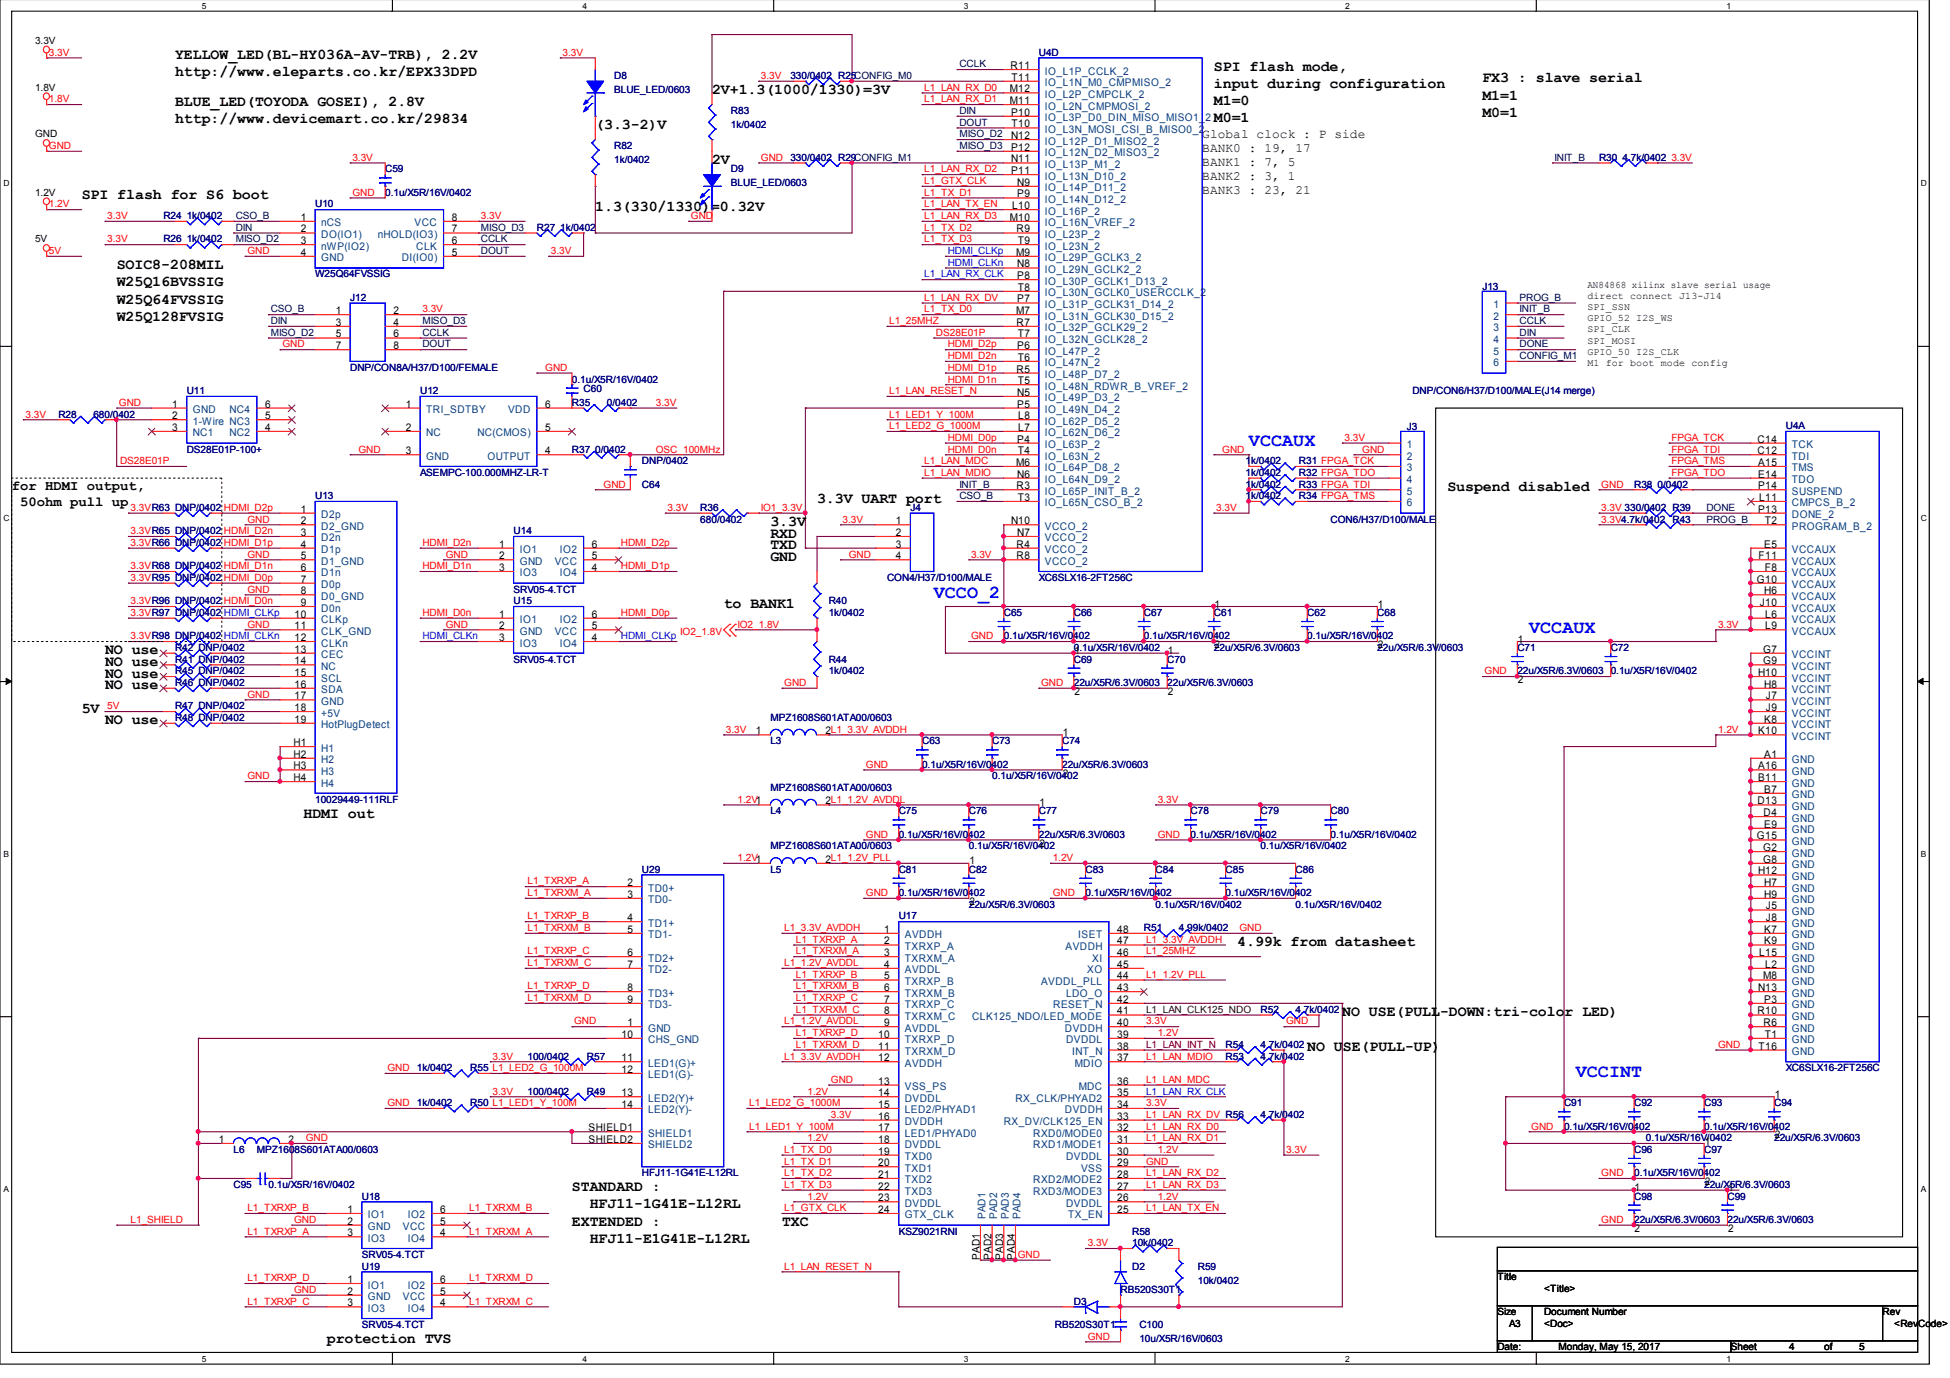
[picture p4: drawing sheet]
<svg xmlns="http://www.w3.org/2000/svg" width="297mm" height="210mm" viewBox="0 0 297 210" stroke-linecap="round" stroke-linejoin="round" font-family="sans-serif">
<defs><g id="words">
<g font-size="2.8" fill="#00f">
<text x="190.2" y="68">VCCAUX</text>
<text x="142.2" y="91.1">VCCO_2</text>
<text x="232.9" y="96.4">VCCAUX</text>
<text x="240" y="164">VCCINT</text>
</g>
<g font-size="2.3">
<text x="26.7" y="9">YELLOW_LED(BL-HY036A-AV-TRB), 2.2V</text>
<text x="26.7" y="11.6">http://www.eleparts.co.kr/EPX33DPD</text>
<text x="184.9" y="10.8">SPI flash mode,</text>
<text x="26.7" y="16.1">BLUE_LED(TOYODA GOSEI), 2.8V</text>
<text x="108.5" y="14.3">2V+1.3(1000/1330)=3V</text>
<text x="184.9" y="13.4">input during configuration</text>
<text x="184.9" y="16">M1=0</text>
<text x="225.8" y="12.5">FX3 : slave serial</text>
<text x="225.8" y="15.2">M1=1</text>
<text x="225.8" y="17.8">M0=1</text>
<text x="26.7" y="18.7">http://www.devicemart.co.kr/29834</text>
<text x="90.7" y="19.7">(3.3-2)V</text>
<text x="184.9" y="18.6">M0=1</text>
<text x="108.5" y="25">2V</text>
<text x="12.4" y="30.3">SPI flash for S6 boot</text>
<text x="90.7" y="32.1">1.3(330/1330)=0.32V</text>
<text x="17.8" y="41">SOIC8-208MIL</text>
<text x="17.8" y="43.6">W25Q16BVSSIG</text>
<text x="17.8" y="46.2">W25Q64FVSSIG</text>
<text x="17.8" y="48.9">W25Q128FVSIG</text>
<text x="124.5" y="76.6">3.3V UART port</text>
<text x="220.5" y="74.8">Suspend disabled</text>
<text x="117.3" y="80.1">3.3V</text>
<text x="117.3" y="83.7">TXD</text>
<text x="117.3" y="81.9">RXD</text>
<text x="117.3" y="85.4">GND</text>
<text x="110.2" y="92.6">to BANK1</text>
<text x="16" y="99.7">NO use</text>
<text x="16" y="101.4">NO use</text>
<text x="16" y="103.2">NO use</text>
<text x="16" y="105">NO use</text>
<text x="12.4" y="108.6">5V</text>
<text x="16" y="110.3">NO use</text>
<text x="46.2" y="124.6">HDMI out</text>
<text x="188.5" y="144.1">4.99k from datasheet</text>
<text x="204.5" y="154.8">NO USE(PULL-DOWN:tri-color LED)</text>
<text x="199.1" y="160.1">NO USE(PULL-UP)</text>
<text x="87.1" y="181.5">STANDARD :</text>
<text x="89.8" y="184.1">HFJ11-1G41E-L12RL</text>
<text x="87.1" y="186.7">EXTENDED :</text>
<text x="89.8" y="189.3">HFJ11-E1G41E-L12RL</text>
<text x="119.1" y="186.8">TXC</text>
<text x="49.8" y="204.6">protection TVS</text>
</g>
<g font-size="2.1">
<text x="1.8" y="74.6">for HDMI output,</text>
<text x="3" y="77.1">50ohm pull up</text>
</g>
<g font-size="1.9">
<text x="183.1" y="21.1">Global clock : P side</text>
<text x="183.1" y="23.2">BANK0 : 19, 17</text>
<text x="183.1" y="25.3">BANK1 : 7, 5</text>
<text x="183.1" y="27.4">BANK2 : 3, 1</text>
<text x="183.1" y="29.6">BANK3 : 23, 21</text>
</g>
<g font-size="1.6">
<text x="153.9" y="10.5">R11</text>
<text x="153.8" y="14.1">M12</text>
<text x="153.8" y="15.8">M11</text>
<text x="154" y="17.6">P10</text>
<text x="154.1" y="12.3">T11</text>
<text x="154" y="21.2">N12</text>
<text x="154" y="23">P12</text>
<text x="154.1" y="19.4">T10</text>
<text x="154" y="24.7">N11</text>
<text x="154" y="26.5">P11</text>
<text x="154.9" y="28.3">N9</text>
<text x="45.8" y="33.6">1</text>
<text x="45.8" y="35.4">2</text>
<text x="68.8" y="33.6">8</text>
<text x="68.8" y="35.4">7</text>
<text x="153.8" y="33.6">M10</text>
<text x="154.2" y="31.8">L10</text>
<text x="154.9" y="35.4">R9</text>
<text x="154.9" y="30.1">P9</text>
<text x="45.8" y="37.2">3</text>
<text x="45.8" y="39">4</text>
<text x="68.8" y="37.2">6</text>
<text x="68.8" y="39">5</text>
<text x="154.8" y="39">M9</text>
<text x="154.9" y="40.7">N8</text>
<text x="155" y="37.2">T9</text>
<text x="51.1" y="47.9">1</text>
<text x="59.9" y="47.9">2</text>
<text x="154.8" y="47.9">M7</text>
<text x="154.9" y="42.5">P8</text>
<text x="154.9" y="46.1">P7</text>
<text x="155" y="44.3">T8</text>
<text x="51.1" y="49.6">3</text>
<text x="51.1" y="51.4">5</text>
<text x="51.1" y="53.2">7</text>
<text x="59.9" y="49.6">4</text>
<text x="59.9" y="51.4">6</text>
<text x="59.9" y="53.2">8</text>
<text x="154.9" y="49.6">R7</text>
<text x="154.9" y="53.2">P6</text>
<text x="155" y="51.4">T7</text>
<text x="154.9" y="56.7">R5</text>
<text x="155" y="55">T6</text>
<text x="155" y="58.5">T5</text>
<text x="26.2" y="62.1">1</text>
<text x="26.2" y="63.9">2</text>
<text x="26.2" y="65.6">3</text>
<text x="40.4" y="65.6">4</text>
<text x="40.4" y="63.9">5</text>
<text x="40.4" y="62.1">6</text>
<text x="61.8" y="62.1">1</text>
<text x="61.8" y="65.6">2</text>
<text x="83.1" y="62.1">6</text>
<text x="83.1" y="65.6">5</text>
<text x="154.9" y="60.3">N5</text>
<text x="154.9" y="62.1">P5</text>
<text x="155.1" y="63.9">L8</text>
<text x="155.1" y="65.6">L7</text>
<text x="61.8" y="69.2">3</text>
<text x="83.1" y="69.2">4</text>
<text x="154.8" y="71">M6</text>
<text x="154.9" y="67.4">P4</text>
<text x="155" y="69.2">T4</text>
<text x="267.7" y="67.4">C14</text>
<text x="267.7" y="69.2">C12</text>
<text x="267.8" y="71">A15</text>
<text x="154.9" y="74.5">R3</text>
<text x="154.9" y="72.7">N6</text>
<text x="155" y="76.3">T3</text>
<text x="267.8" y="72.7">E14</text>
<text x="267.8" y="74.5">P14</text>
<text x="268" y="76.3">L11</text>
<text x="45.8" y="78.1">1</text>
<text x="45.8" y="79.9">2</text>
<text x="45.8" y="81.6">3</text>
<text x="45.8" y="83.4">4</text>
<text x="76" y="83.4">1</text>
<text x="90.2" y="83.4">6</text>
<text x="136.5" y="79.9">1</text>
<text x="136.5" y="81.6">2</text>
<text x="136.5" y="83.4">3</text>
<text x="154" y="79.9">N10</text>
<text x="154.9" y="83.4">R4</text>
<text x="154.9" y="81.6">N7</text>
<text x="267.8" y="78.1">P13</text>
<text x="268.7" y="83.4">E5</text>
<text x="268.8" y="79.9">T2</text>
<text x="45.8" y="85.2">5</text>
<text x="45.8" y="87">6</text>
<text x="45.8" y="88.7">7</text>
<text x="76" y="85.2">2</text>
<text x="76" y="87">3</text>
<text x="90.2" y="87">4</text>
<text x="90.2" y="85.2">5</text>
<text x="136.5" y="85.2">4</text>
<text x="154.9" y="85.2">R8</text>
<text x="267.6" y="88.7">G10</text>
<text x="267.9" y="85.2">F11</text>
<text x="268.8" y="87">F8</text>
<text x="44.9" y="94.1">10</text>
<text x="44.9" y="95.9">11</text>
<text x="45.8" y="90.5">8</text>
<text x="45.8" y="92.3">9</text>
<text x="76" y="94.1">1</text>
<text x="76" y="95.9">2</text>
<text x="90.2" y="95.9">5</text>
<text x="90.2" y="94.1">6</text>
<text x="185" y="92.6">1</text>
<text x="209.9" y="92.6">1</text>
<text x="268.1" y="92.3">J10</text>
<text x="268.7" y="90.5">H6</text>
<text x="268.9" y="94.1">L6</text>
<text x="268.9" y="95.9">L9</text>
<text x="44.9" y="97.6">12</text>
<text x="44.9" y="99.4">13</text>
<text x="44.9" y="101.2">14</text>
<text x="76" y="97.6">3</text>
<text x="90.2" y="97.6">4</text>
<text x="163.7" y="99.7">1</text>
<text x="177.9" y="99.7">1</text>
<text x="185" y="98.7">2</text>
<text x="209.9" y="98.7">2</text>
<text x="231.2" y="97.9">1</text>
<text x="268.6" y="99.4">G7</text>
<text x="268.6" y="101.2">G9</text>
<text x="44.9" y="103">15</text>
<text x="44.9" y="104.7">16</text>
<text x="44.9" y="106.5">17</text>
<text x="163.7" y="105.8">2</text>
<text x="177.9" y="105.8">2</text>
<text x="231.2" y="104.1">2</text>
<text x="267.8" y="103">H10</text>
<text x="268.7" y="104.7">H8</text>
<text x="269" y="106.5">J7</text>
<text x="44.7" y="113.6">H1</text>
<text x="44.9" y="108.3">18</text>
<text x="44.9" y="110.1">19</text>
<text x="115.1" y="111.9">1</text>
<text x="125.7" y="111.9">2L1_3.3V_AVDDH</text>
<text x="161.9" y="112.1">1</text>
<text x="267.8" y="111.9">K10</text>
<text x="268.7" y="110.1">K8</text>
<text x="269" y="108.3">J9</text>
<text x="44.7" y="115.4">H2</text>
<text x="44.7" y="117.2">H3</text>
<text x="44.7" y="119">H4</text>
<text x="161.9" y="118.3">2</text>
<text x="267.8" y="117.2">A16</text>
<text x="267.8" y="119">B11</text>
<text x="268.7" y="115.4">A1</text>
<text x="125.7" y="122.5">2L1_1.2V_AVDDL</text>
<text x="158.3" y="122.8">1</text>
<text x="267.7" y="122.5">D13</text>
<text x="268.6" y="124.3">D4</text>
<text x="268.7" y="120.7">B7</text>
<text x="125.7" y="131.4">2L1_1.2V_PLL</text>
<text x="147.7" y="131.7">1</text>
<text x="158.3" y="129">2</text>
<text x="267.6" y="127.9">G15</text>
<text x="268.6" y="129.6">G2</text>
<text x="268.6" y="131.4">G8</text>
<text x="268.7" y="126.1">E9</text>
<text x="95.6" y="135">2</text>
<text x="95.6" y="136.8">3</text>
<text x="147.7" y="137.9">2</text>
<text x="267.8" y="133.2">H12</text>
<text x="268.7" y="135">H7</text>
<text x="268.7" y="136.8">H9</text>
<text x="95.6" y="140.3">4</text>
<text x="95.6" y="142.1">5</text>
<text x="134.7" y="142.1">1</text>
<text x="134.7" y="143.9">2</text>
<text x="170.2" y="142.1">48</text>
<text x="170.2" y="143.9">47</text>
<text x="268.7" y="142.1">K7</text>
<text x="268.7" y="143.9">K9</text>
<text x="269" y="138.5">J5</text>
<text x="269" y="140.3">J8</text>
<text x="95.6" y="145.6">6</text>
<text x="95.6" y="147.4">7</text>
<text x="134.7" y="145.6">3</text>
<text x="134.7" y="147.4">4</text>
<text x="134.7" y="149.2">5</text>
<text x="170.2" y="145.6">46</text>
<text x="170.2" y="147.4">45</text>
<text x="170.2" y="149.2">44</text>
<text x="268" y="145.6">L15</text>
<text x="268.6" y="149.2">M8</text>
<text x="268.9" y="147.4">L2</text>
<text x="95.6" y="151">8</text>
<text x="95.6" y="152.8">9</text>
<text x="134.7" y="151">6</text>
<text x="134.7" y="152.8">7</text>
<text x="134.7" y="154.5">8</text>
<text x="170.2" y="151">43</text>
<text x="170.2" y="152.8">42</text>
<text x="170.2" y="154.5">41</text>
<text x="267.7" y="154.5">R10</text>
<text x="267.8" y="151">N13</text>
<text x="268.7" y="152.8">P3</text>
<text x="94.7" y="158.1">10</text>
<text x="94.7" y="161.6">11</text>
<text x="95.6" y="156.3">1</text>
<text x="133.8" y="158.1">10</text>
<text x="133.8" y="159.9">11</text>
<text x="133.8" y="161.6">12</text>
<text x="134.7" y="156.3">9</text>
<text x="170.2" y="156.3">40</text>
<text x="170.2" y="158.1">39</text>
<text x="170.2" y="159.9">38</text>
<text x="170.2" y="161.6">37</text>
<text x="267.9" y="159.9">T16</text>
<text x="268.6" y="156.3">R6</text>
<text x="268.8" y="158.1">T1</text>
<text x="94.7" y="163.4">12</text>
<text x="94.7" y="167">13</text>
<text x="133.8" y="165.2">13</text>
<text x="133.8" y="167">14</text>
<text x="170.2" y="165.2">36</text>
<text x="170.2" y="167">35</text>
<text x="270.3" y="167.2">1</text>
<text x="89.7" y="172.3">SHIELD1</text>
<text x="94.7" y="168.8">14</text>
<text x="133.8" y="168.8">15</text>
<text x="133.8" y="170.5">16</text>
<text x="133.8" y="172.3">17</text>
<text x="170.2" y="168.8">34</text>
<text x="170.2" y="170.5">33</text>
<text x="170.2" y="172.3">32</text>
<text x="270.3" y="173.4">2</text>
<text x="33.4" y="174.1">1</text>
<text x="43.9" y="174.1">2</text>
<text x="89.7" y="174.1">SHIELD2</text>
<text x="133.8" y="174.1">18</text>
<text x="133.8" y="175.9">19</text>
<text x="133.8" y="177.6">20</text>
<text x="133.8" y="179.4">21</text>
<text x="170.2" y="174.1">31</text>
<text x="170.2" y="175.9">30</text>
<text x="170.2" y="177.6">29</text>
<text x="170.2" y="179.4">28</text>
<text x="259.7" y="174.3">1</text>
<text x="52.9" y="184.8">1</text>
<text x="67.1" y="184.8">6</text>
<text x="133.8" y="181.2">22</text>
<text x="133.8" y="183">23</text>
<text x="133.8" y="184.8">24</text>
<text x="170.2" y="181.2">27</text>
<text x="170.2" y="183">26</text>
<text x="170.2" y="184.8">25</text>
<text x="249" y="181.5">1</text>
<text x="259.7" y="180.5">2</text>
<text x="263.2" y="181.5">1</text>
<text x="52.9" y="186.5">2</text>
<text x="52.9" y="188.3">3</text>
<text x="67.1" y="188.3">4</text>
<text x="67.1" y="186.5">5</text>
<text x="149.3" y="191.9" transform="rotate(-90 149.3 191.9)">PAD1</text>
<text x="151" y="191.9" transform="rotate(-90 151 191.9)">PAD2</text>
<text x="152.8" y="191.9" transform="rotate(-90 152.8 191.9)">PAD3</text>
<text x="154.6" y="191.9" transform="rotate(-90 154.6 191.9)">PAD4</text>
<text x="249" y="187.6">2</text>
<text x="263.2" y="187.6">2</text>
<text x="52.9" y="195.4">1</text>
<text x="52.9" y="197.2">2</text>
<text x="67.1" y="197.2">5</text>
<text x="67.1" y="195.4">6</text>
<text x="52.9" y="199">3</text>
<text x="67.1" y="199">4</text>
</g>
<g font-size="1.6" fill="#004080">
<text x="159.2" y="11.4">IO_L1P_CCLK_2</text>
<text x="159.2" y="13.1">IO_L1N_M0_CMPMISO_2</text>
<text x="159.2" y="14.9">IO_L2P_CMPCLK_2</text>
<text x="159.2" y="16.7">IO_L2N_CMPMOSI_2</text>
<text x="159.2" y="18.5">IO_L3P_D0_DIN_MISO_MISO1_2</text>
<text x="159.2" y="20.2">IO_L3N_MOSI_CSI_B_MISO0_2</text>
<text x="159.2" y="22">IO_L12P_D1_MISO2_2</text>
<text x="159.2" y="23.8">IO_L12N_D2_MISO3_2</text>
<text x="159.2" y="25.6">IO_L13P_M1_2</text>
<text x="159.2" y="27.4">IO_L13N_D10_2</text>
<text x="159.2" y="29.1">IO_L14P_D11_2</text>
<text x="48.9" y="34.5">nCS</text>
<text x="63.2" y="34.5">VCC</text>
<text x="159.2" y="30.9">IO_L14N_D12_2</text>
<text x="159.2" y="32.7">IO_L16P_2</text>
<text x="159.2" y="34.5">IO_L16N_VREF_2</text>
<text x="48.9" y="36.3">DO(IO1)</text>
<text x="48.9" y="38">nWP(IO2)</text>
<text x="48.9" y="39.8">GND</text>
<text x="57.6" y="36.3">nHOLD(IO3)</text>
<text x="61.2" y="39.8">DI(IO0)</text>
<text x="63.4" y="38">CLK</text>
<text x="159.2" y="36.3">IO_L23P_2</text>
<text x="159.2" y="38">IO_L23N_2</text>
<text x="159.2" y="39.8">IO_L29P_GCLK3_2</text>
<text x="159.2" y="41.6">IO_L29N_GCLK2_2</text>
<text x="159.2" y="43.4">IO_L30P_GCLK1_D13_2</text>
<text x="159.2" y="45.1">IO_L30N_GCLK0_USERCCLK_2</text>
<text x="159.2" y="46.9">IO_L31P_GCLK31_D14_2</text>
<text x="227.5" y="46.9">1</text>
<text x="159.2" y="48.7">IO_L31N_GCLK30_D15_2</text>
<text x="159.2" y="50.5">IO_L32P_GCLK29_2</text>
<text x="159.2" y="52.3">IO_L32N_GCLK28_2</text>
<text x="227.5" y="48.7">2</text>
<text x="227.5" y="50.5">3</text>
<text x="227.5" y="52.3">4</text>
<text x="159.2" y="54">IO_L47P_2</text>
<text x="159.2" y="55.8">IO_L47N_2</text>
<text x="159.2" y="57.6">IO_L48P_D7_2</text>
<text x="159.2" y="59.4">IO_L48N_RDWR_B_VREF_2</text>
<text x="227.5" y="54">5</text>
<text x="227.5" y="55.8">6</text>
<text x="29.4" y="62.9">GND</text>
<text x="29.4" y="64.7">1-Wire NC3</text>
<text x="35" y="62.9">NC4</text>
<text x="64.9" y="62.9">TRI_SDTBY</text>
<text x="77.4" y="62.9">VDD</text>
<text x="159.2" y="61.1">IO_L49P_D3_2</text>
<text x="159.2" y="62.9">IO_L49N_D4_2</text>
<text x="159.2" y="64.7">IO_L62P_D5_2</text>
<text x="29.4" y="66.5">NC1</text>
<text x="35" y="66.5">NC2</text>
<text x="64.9" y="70">GND</text>
<text x="64.9" y="66.5">NC</text>
<text x="72.7" y="66.5">NC(CMOS)</text>
<text x="74.3" y="70">OUTPUT</text>
<text x="159.2" y="66.5">IO_L62N_D6_2</text>
<text x="159.2" y="68.3">IO_L63P_2</text>
<text x="159.2" y="70">IO_L63N_2</text>
<text x="159.2" y="71.8">IO_L64P_D8_2</text>
<text x="214.3" y="68.3">1</text>
<text x="214.3" y="70">2</text>
<text x="214.3" y="71.8">3</text>
<text x="273" y="68.3">TCK</text>
<text x="273" y="70">TDI</text>
<text x="273" y="71.8">TMS</text>
<text x="159.2" y="73.6">IO_L64N_D9_2</text>
<text x="159.2" y="75.4">IO_L65P_INIT_B_2</text>
<text x="159.2" y="77.1">IO_L65N_CSO_B_2</text>
<text x="214.3" y="73.6">4</text>
<text x="214.3" y="75.4">5</text>
<text x="214.3" y="77.1">6</text>
<text x="273" y="73.6">TDO</text>
<text x="273" y="75.4">SUSPEND</text>
<text x="273" y="77.1">CMPCS_B_2</text>
<text x="48.9" y="78.9">D2p</text>
<text x="48.9" y="80.7">D2_GND</text>
<text x="48.9" y="82.5">D2n</text>
<text x="159.2" y="80.7">VCCO_2</text>
<text x="159.2" y="82.5">VCCO_2</text>
<text x="273" y="78.9">DONE_2</text>
<text x="273" y="80.7">PROGRAM_B_2</text>
<text x="48.9" y="84.3">D1p</text>
<text x="48.9" y="86">D1_GND</text>
<text x="48.9" y="87.8">D1n</text>
<text x="48.9" y="89.6">D0p</text>
<text x="79.2" y="84.3">IO1</text>
<text x="79.2" y="86">GND</text>
<text x="79.2" y="87.8">IO3</text>
<text x="84.5" y="86">VCC</text>
<text x="85.3" y="87.8">IO4</text>
<text x="85.3" y="84.3">IO2</text>
<text x="159.2" y="84.3">VCCO_2</text>
<text x="159.2" y="86">VCCO_2</text>
<text x="273" y="84.3">VCCAUX</text>
<text x="273" y="86">VCCAUX</text>
<text x="273" y="87.8">VCCAUX</text>
<text x="273" y="89.6">VCCAUX</text>
<text x="48.9" y="91.4">D0_GND</text>
<text x="48.9" y="93.1">D0n</text>
<text x="48.9" y="94.9">CLKp</text>
<text x="79.2" y="94.9">IO1</text>
<text x="85.3" y="94.9">IO2</text>
<text x="273" y="91.4">VCCAUX</text>
<text x="273" y="93.1">VCCAUX</text>
<text x="273" y="94.9">VCCAUX</text>
<text x="48.9" y="96.7">CLK_GND</text>
<text x="48.9" y="98.5">CLKn</text>
<text x="48.9" y="100.3">CEC</text>
<text x="79.2" y="96.7">GND</text>
<text x="79.2" y="98.5">IO3</text>
<text x="84.5" y="96.7">VCC</text>
<text x="85.3" y="98.5">IO4</text>
<text x="273" y="96.7">VCCAUX</text>
<text x="273" y="100.3">VCCINT</text>
<text x="48.9" y="102">NC</text>
<text x="48.9" y="103.8">SCL</text>
<text x="48.9" y="105.6">SDA</text>
<text x="48.9" y="107.4">GND</text>
<text x="273" y="102">VCCINT</text>
<text x="273" y="103.8">VCCINT</text>
<text x="273" y="105.6">VCCINT</text>
<text x="273" y="107.4">VCCINT</text>
<text x="48.9" y="109.1">+5V</text>
<text x="48.9" y="110.9">HotPlugDetect</text>
<text x="273" y="109.1">VCCINT</text>
<text x="273" y="110.9">VCCINT</text>
<text x="273" y="112.7">VCCINT</text>
<text x="48.9" y="114.5">H1</text>
<text x="48.9" y="116.3">H2</text>
<text x="48.9" y="118">H3</text>
<text x="48.9" y="119.8">H4</text>
<text x="273" y="116.3">GND</text>
<text x="273" y="118">GND</text>
<text x="273" y="119.8">GND</text>
<text x="273" y="121.6">GND</text>
<text x="273" y="123.4">GND</text>
<text x="273" y="125.2">GND</text>
<text x="273" y="126.9">GND</text>
<text x="273" y="128.7">GND</text>
<text x="273" y="130.5">GND</text>
<text x="98.7" y="135.8">TD0+</text>
<text x="98.7" y="137.6">TD0-</text>
<text x="273" y="132.3">GND</text>
<text x="273" y="134">GND</text>
<text x="273" y="135.8">GND</text>
<text x="273" y="137.6">GND</text>
<text x="98.7" y="141.2">TD1+</text>
<text x="98.7" y="142.9">TD1-</text>
<text x="137.8" y="142.9">AVDDH</text>
<text x="164.3" y="142.9">ISET</text>
<text x="273" y="139.4">GND</text>
<text x="273" y="141.2">GND</text>
<text x="273" y="142.9">GND</text>
<text x="98.7" y="146.5">TD2+</text>
<text x="98.7" y="148.3">TD2-</text>
<text x="137.8" y="144.7">TXRXP_A</text>
<text x="137.8" y="146.5">TXRXM_A</text>
<text x="137.8" y="148.3">AVDDL</text>
<text x="162.3" y="144.7">AVDDH</text>
<text x="165.6" y="148.3">XO</text>
<text x="166.4" y="146.5">XI</text>
<text x="273" y="144.7">GND</text>
<text x="273" y="146.5">GND</text>
<text x="273" y="148.3">GND</text>
<text x="98.7" y="151.8">TD3+</text>
<text x="98.7" y="153.6">TD3-</text>
<text x="137.8" y="150">TXRXP_B</text>
<text x="137.8" y="151.8">TXRXM_B</text>
<text x="137.8" y="153.6">TXRXP_C</text>
<text x="137.8" y="155.4">TXRXM_C</text>
<text x="148.1" y="155.4">CLK125_NDO/LED_MODE</text>
<text x="158.6" y="150">AVDDL_PLL</text>
<text x="160.4" y="153.6">RESET_N</text>
<text x="162.4" y="151.8">LDO_O</text>
<text x="273" y="150">GND</text>
<text x="273" y="151.8">GND</text>
<text x="273" y="153.6">GND</text>
<text x="273" y="155.4">GND</text>
<text x="98.7" y="157.2">GND</text>
<text x="98.7" y="158.9">CHS_GND</text>
<text x="137.8" y="157.2">AVDDL</text>
<text x="137.8" y="158.9">TXRXP_D</text>
<text x="137.8" y="160.7">TXRXM_D</text>
<text x="162.2" y="157.2">DVDDH</text>
<text x="162.4" y="158.9">DVDDL</text>
<text x="163.3" y="160.7">INT_N</text>
<text x="273" y="157.2">GND</text>
<text x="273" y="158.9">GND</text>
<text x="273" y="160.7">GND</text>
<text x="98.7" y="162.5">LED1(G)+</text>
<text x="98.7" y="164.3">LED1(G)-</text>
<text x="98.7" y="167.8">LED2(Y)+</text>
<text x="137.8" y="162.5">AVDDH</text>
<text x="137.8" y="166">VSS_PS</text>
<text x="137.8" y="167.8">DVDDL</text>
<text x="154.7" y="167.8">RX_CLK/PHYAD2</text>
<text x="163.7" y="162.5">MDIO</text>
<text x="164.3" y="166">MDC</text>
<text x="98.7" y="169.6">LED2(Y)-</text>
<text x="98.7" y="173.2">SHIELD1</text>
<text x="137.8" y="169.6">LED2/PHYAD1</text>
<text x="137.8" y="171.4">DVDDH</text>
<text x="137.8" y="173.2">LED1/PHYAD0</text>
<text x="152.9" y="171.4">RX_DV/CLK125_EN</text>
<text x="157.4" y="173.2">RXD0/MODE0</text>
<text x="162.2" y="169.6">DVDDH</text>
<text x="98.7" y="174.9">SHIELD2</text>
<text x="137.8" y="174.9">DVDDL</text>
<text x="137.8" y="176.7">TXD0</text>
<text x="137.8" y="178.5">TXD1</text>
<text x="157.4" y="174.9">RXD1/MODE1</text>
<text x="162.4" y="176.7">DVDDL</text>
<text x="164.7" y="178.5">VSS</text>
<text x="56" y="185.6">IO1</text>
<text x="62.1" y="185.6">IO2</text>
<text x="137.8" y="180.3">TXD2</text>
<text x="137.8" y="182">TXD3</text>
<text x="137.8" y="183.8">DVDDL</text>
<text x="137.8" y="185.6">GTX_CLK</text>
<text x="150.1" y="185.7" transform="rotate(-90 150.1 185.7)">PAD1</text>
<text x="151.9" y="185.7" transform="rotate(-90 151.9 185.7)">PAD2</text>
<text x="153.7" y="185.7" transform="rotate(-90 153.7 185.7)">PAD3</text>
<text x="155.4" y="185.7" transform="rotate(-90 155.4 185.7)">PAD4</text>
<text x="157.4" y="180.3">RXD2/MODE2</text>
<text x="157.4" y="182">RXD3/MODE3</text>
<text x="162.4" y="183.8">DVDDL</text>
<text x="162.7" y="185.6">TX_EN</text>
<text x="56" y="187.4">GND</text>
<text x="56" y="189.2">IO3</text>
<text x="61.4" y="187.4">VCC</text>
<text x="62.1" y="189.2">IO4</text>
<text x="56" y="196.3">IO1</text>
<text x="62.1" y="196.3">IO2</text>
<text x="56" y="198">GND</text>
<text x="56" y="199.8">IO3</text>
<text x="61.4" y="198">VCC</text>
<text x="62.1" y="199.8">IO4</text>
</g>
<g font-size="1.5">
<text x="5.3" y="6.7">3.3V</text>
<text x="5.3" y="13.8">1.8V</text>
<text x="5.3" y="20.9">GND</text>
<text x="5.3" y="29.8">1.2V</text>
<text x="5.3" y="36.9">5V</text>
<text x="241.8" y="43.9">AN84868 xilinx slave serial usage</text>
<text x="241.8" y="45.6">direct connect J13-J14</text>
<text x="241.8" y="47.3">SPI_SSN</text>
<text x="241.8" y="49">GPIO_52 I2S_WS</text>
<text x="241.8" y="50.6">SPI_CLK</text>
<text x="241.8" y="52.3">SPI_MOSI</text>
<text x="241.8" y="54">GPIO_50 I2S_CLK</text>
<text x="241.8" y="55.7">M1 for boot mode config</text>
<text x="228.1" y="195">Title</text>
<text x="235.2" y="196.8">&lt;Title&gt;</text>
<text x="228.1" y="200.3">Size</text>
<text x="229.9" y="202.1">A3</text>
<text x="235.2" y="200.3">Document Number</text>
<text x="235.2" y="202.1">&lt;Doc&gt;</text>
<text x="286.8" y="200.3">Rev</text>
<text x="288.5" y="202.1">&lt;RevCode&gt;</text>
<text x="228.1" y="205.7">Date:</text>
<text x="237.4" y="205.7">Monday, May 15, 2017</text>
<text x="263.7" y="205.7">Sheet</text>
<text x="272.5" y="205.7">4</text>
<text x="277.9" y="205.7">of</text>
<text x="283.2" y="205.7">5</text>
</g>
<g font-size="1.5" fill="#f00">
<text x="7.5" y="8.5">3.3V</text>
<text x="85.7" y="8.5">3.3V</text>
<text x="7.5" y="15.6">1.8V</text>
<text x="115.9" y="12">3.3V</text>
<text x="140.8" y="13.8">L1_LAN_RX_D0</text>
<text x="140.8" y="15.6">L1_LAN_RX_D1</text>
<text x="7.5" y="22.7">GND</text>
<text x="53.7" y="24.5">3.3V</text>
<text x="53.7" y="29.8">GND</text>
<text x="115.9" y="24.5">GND</text>
<text x="140.8" y="28">L1_GTX_CLK</text>
<text x="140.8" y="26.3">L1_LAN_RX_D2</text>
<text x="140.8" y="29.8">L1_TX_D1</text>
<text x="254.6" y="24.5">3.3V</text>
<text x="7.5" y="31.6">1.2V</text>
<text x="16.3" y="33.4">3.3V</text>
<text x="73.2" y="33.4">3.3V</text>
<text x="105.2" y="33.4">GND</text>
<text x="140.8" y="33.4">L1_LAN_RX_D3</text>
<text x="140.8" y="31.6">L1_LAN_TX_EN</text>
<text x="140.8" y="35.2">L1_TX_D2</text>
<text x="7.5" y="38.7">5V</text>
<text x="16.3" y="36.9">3.3V</text>
<text x="37.7" y="38.7">GND</text>
<text x="83.9" y="38.7">3.3V</text>
<text x="140.8" y="36.9">L1_TX_D3</text>
<text x="64.3" y="47.6">3.3V</text>
<text x="140.8" y="45.8">L1_LAN_RX_DV</text>
<text x="140.8" y="47.6">L1_TX_D0</text>
<text x="43" y="52.9">GND</text>
<text x="135.5" y="49.4">L1_25MHZ</text>
<text x="142.6" y="51.2">DS28E01P</text>
<text x="144.4" y="52.9">HDMI_D2p</text>
<text x="83.1" y="56.5">GND</text>
<text x="144.4" y="54.7">HDMI_D2n</text>
<text x="144.4" y="56.5">HDMI_D1p</text>
<text x="144.4" y="58.3">HDMI_D1n</text>
<text x="3.9" y="63.6">3.3V</text>
<text x="18.1" y="61.8">GND</text>
<text x="99.9" y="61.8">3.3V</text>
<text x="135.5" y="60">L1_LAN_RESET_N</text>
<text x="135.5" y="63.6">L1_LED1_Y_100M</text>
<text x="135.5" y="65.4">L1_LED2_G_1000M</text>
<text x="18.3" y="70.7">DS28E01P</text>
<text x="54.6" y="68.9">GND</text>
<text x="99.9" y="68.9">OSC_100MHz</text>
<text x="140.8" y="70.7">L1_LAN_MDC</text>
<text x="144.4" y="67.2">HDMI_D0p</text>
<text x="144.4" y="68.9">HDMI_D0n</text>
<text x="186.2" y="68.9">GND</text>
<text x="204.8" y="67.2">3.3V</text>
<text x="207.5" y="68.9">GND</text>
<text x="254.6" y="70.7">FPGA_TMS</text>
<text x="254.6" y="68.9">FPGA_TDI</text>
<text x="254.6" y="67.2">FPGA_TCK</text>
<text x="19.9" y="77.8">3.3VR63 DNP/0402</text>
<text x="34.1" y="77.8">HDMI_D2p</text>
<text x="91.9" y="74.3">GND</text>
<text x="101.7" y="77.8">3.3V</text>
<text x="115.9" y="77.8">IO1_3.3V</text>
<text x="140.8" y="72.5">L1_LAN_MDIO</text>
<text x="185.3" y="77.8">3.3V</text>
<text x="243.9" y="77.8">3.3V 330/0402 R39</text>
<text x="243.9" y="74.3">GND</text>
<text x="254.6" y="72.5">FPGA_TDO</text>
<text x="19.9" y="81.4">3.3VR65 DNP/0402</text>
<text x="19.9" y="83.2">3.3VR66 DNP/0402</text>
<text x="34.1" y="81.4">HDMI_D2n</text>
<text x="34.1" y="83.2">HDMI_D1p</text>
<text x="37.7" y="79.6">GND</text>
<text x="64.3" y="83.2">HDMI_D2n</text>
<text x="94.6" y="83.2">HDMI_D2p</text>
<text x="128.4" y="79.6">3.3V</text>
<text x="243.9" y="79.6">3.3V4.7k/0402</text>
<text x="19.9" y="86.7">3.3VR68 DNP/0402</text>
<text x="19.9" y="88.5">3.3VR95 DNP/0402</text>
<text x="34.1" y="86.7">HDMI_D1n</text>
<text x="34.1" y="88.5">HDMI_D0p</text>
<text x="37.7" y="84.9">GND</text>
<text x="64.3" y="86.7">HDMI_D1n</text>
<text x="67.9" y="84.9">GND</text>
<text x="94.6" y="86.7">HDMI_D1p</text>
<text x="129.3" y="84.9">GND</text>
<text x="147.9" y="84.9">3.3V</text>
<text x="19.9" y="92">3.3VR96 DNP/0402</text>
<text x="19.9" y="93.8">3.3VR97 DNP/0402</text>
<text x="34.1" y="92">HDMI_D0n</text>
<text x="37.7" y="95.6">GND</text>
<text x="37.7" y="90.3">GND</text>
<text x="64.3" y="93.8">HDMI_D0n</text>
<text x="67.9" y="95.6">GND</text>
<text x="94.6" y="93.8">HDMI_D0p</text>
<text x="112.4" y="95.6">IO2_1.8V</text>
<text x="261.7" y="95.6">3.3V</text>
<text x="19.9" y="97.4">3.3VR98 DNP/0402</text>
<text x="103.6" y="96.7">IO2_1.8V</text>
<text x="147.9" y="97.4">GND</text>
<text x="37.7" y="106.3">GND</text>
<text x="119.5" y="104.5">GND</text>
<text x="158.6" y="104.5">GND</text>
<text x="226.1" y="102.7">GND</text>
<text x="16.3" y="108">5V</text>
<text x="110.6" y="111.6">3.3V</text>
<text x="261.7" y="111.6">1.2V</text>
<text x="37.7" y="118.7">GND</text>
<text x="131.9" y="116.9">GND</text>
<text x="112.4" y="122.3">1.2V1</text>
<text x="176.4" y="122.3">3.3V</text>
<text x="112.4" y="131.2">1.2V1</text>
<text x="131.9" y="127.6">GND</text>
<text x="160.4" y="131.2">1.2V</text>
<text x="176.4" y="127.6">GND</text>
<text x="80.3" y="134.7">L1_TXRXP_A</text>
<text x="80.3" y="136.5">L1_TXRXM_A</text>
<text x="131.9" y="136.5">GND</text>
<text x="160.4" y="136.5">GND</text>
<text x="80.3" y="140.1">L1_TXRXP_B</text>
<text x="80.3" y="141.8">L1_TXRXM_B</text>
<text x="119.5" y="141.8">L1_3.3V_AVDDH</text>
<text x="121.2" y="143.6">L1_TXRXP_A</text>
<text x="174.6" y="143.6">L1_3.3V_AVDDH</text>
<text x="188.8" y="141.8">GND</text>
<text x="80.3" y="145.4">L1_TXRXP_C</text>
<text x="80.3" y="147.2">L1_TXRXM_C</text>
<text x="119.5" y="147.2">L1_1.2V_AVDDL</text>
<text x="121.2" y="148.9">L1_TXRXP_B</text>
<text x="121.2" y="145.4">L1_TXRXM_A</text>
<text x="174.6" y="148.9">L1_1.2V_PLL</text>
<text x="174.6" y="145.4">L1_25MHZ</text>
<text x="80.3" y="150.7">L1_TXRXP_D</text>
<text x="80.3" y="152.5">L1_TXRXM_D</text>
<text x="121.2" y="154.3">L1_TXRXM_C</text>
<text x="121.2" y="152.5">L1_TXRXP_C</text>
<text x="121.2" y="150.7">L1_TXRXM_B</text>
<text x="75" y="161.4">3.3V</text>
<text x="87.5" y="156.1">GND</text>
<text x="119.5" y="156.1">L1_1.2V_AVDDL</text>
<text x="119.5" y="161.4">L1_3.3V_AVDDH</text>
<text x="121.2" y="159.6">L1_TXRXM_D</text>
<text x="121.2" y="157.8">L1_TXRXP_D</text>
<text x="174.6" y="161.4">L1_LAN_MDIO</text>
<text x="174.6" y="156.1">3.3V</text>
<text x="176.4" y="157.8">1.2V</text>
<text x="195.9" y="156.1">GND</text>
<text x="261.7" y="159.6">GND</text>
<text x="59" y="163.2">GND</text>
<text x="75" y="166.7">3.3V</text>
<text x="123" y="166.7">1.2V</text>
<text x="126.6" y="164.9">GND</text>
<text x="174.6" y="164.9">L1_LAN_MDC</text>
<text x="46.6" y="173.8">GND</text>
<text x="59" y="168.5">GND</text>
<text x="114.1" y="172.1">L1_LED1_Y_100M</text>
<text x="114.1" y="168.5">L1_LED2_G_1000M</text>
<text x="123" y="173.8">1.2V</text>
<text x="126.6" y="170.3">3.3V</text>
<text x="174.6" y="170.3">L1_LAN_RX_DV R56</text>
<text x="174.6" y="168.5">3.3V</text>
<text x="174.6" y="172.1">L1_LAN_RX_D0</text>
<text x="174.6" y="173.8">L1_LAN_RX_D1</text>
<text x="233.3" y="172.1">GND</text>
<text x="119.5" y="175.6">L1_TX_D0</text>
<text x="119.5" y="177.4">L1_TX_D1</text>
<text x="119.5" y="179.2">L1_TX_D2</text>
<text x="174.6" y="177.4">GND</text>
<text x="174.6" y="179.2">L1_LAN_RX_D2</text>
<text x="176.4" y="175.6">1.2V</text>
<text x="195.9" y="175.6">3.3V</text>
<text x="243.9" y="179.2">GND</text>
<text x="37.7" y="184.5">L1_TXRXP_B</text>
<text x="71.5" y="184.5">L1_TXRXM_B</text>
<text x="119.5" y="184.5">L1_GTX_CLK</text>
<text x="119.5" y="180.9">L1_TX_D3</text>
<text x="123" y="182.7">1.2V</text>
<text x="174.6" y="180.9">L1_LAN_RX_D3</text>
<text x="174.6" y="184.5">L1_LAN_TX_EN</text>
<text x="176.4" y="182.7">1.2V</text>
<text x="19.9" y="186.3">L1_SHIELD</text>
<text x="37.7" y="188.1">L1_TXRXP_A</text>
<text x="44.8" y="186.3">GND</text>
<text x="71.5" y="188.1">L1_TXRXM_A</text>
<text x="155" y="191.6">GND</text>
<text x="165.7" y="189.8">3.3V</text>
<text x="243.9" y="186.3">GND</text>
<text x="37.7" y="195.2">L1_TXRXP_D</text>
<text x="44.8" y="196.9">GND</text>
<text x="71.5" y="195.2">L1_TXRXM_D</text>
<text x="119.5" y="193.4">L1_LAN_RESET_N</text>
<text x="37.7" y="198.7">L1_TXRXP_C</text>
<text x="71.5" y="198.7">L1_TXRXM_C</text>
<text x="165.7" y="204.1">GND</text>
</g>
<g font-size="1.5" fill="#000040">
<text x="146.1" y="10.3">CCLK</text>
<text x="146.1" y="17.4">DIN</text>
<text x="146.1" y="19.1">DOUT</text>
<text x="146.1" y="20.9">MISO_D2</text>
<text x="146.1" y="22.7">MISO_D3</text>
<text x="236.8" y="24.5">INIT_B</text>
<text x="35.9" y="33.4">CSO_B</text>
<text x="35.9" y="35.2">DIN</text>
<text x="73.2" y="35.2">MISO_D3</text>
<text x="35.9" y="36.9">MISO_D2</text>
<text x="73.2" y="38.7">DOUT</text>
<text x="73.2" y="36.9">CCLK</text>
<text x="41.2" y="47.6">CSO_B</text>
<text x="231.5" y="45.8">PROG_B</text>
<text x="231.5" y="47.6">INIT_B</text>
<text x="41.2" y="51.2">MISO_D2</text>
<text x="41.2" y="49.4">DIN</text>
<text x="64.3" y="52.9">DOUT</text>
<text x="64.3" y="51.2">CCLK</text>
<text x="64.3" y="49.4">MISO_D3</text>
<text x="231.5" y="49.4">CCLK</text>
<text x="231.5" y="51.2">DIN</text>
<text x="231.5" y="52.9">DONE</text>
<text x="231.5" y="54.7">CONFIG_M1</text>
<text x="146.1" y="74.3">INIT_B</text>
<text x="146.1" y="76">CSO_B</text>
<text x="259.9" y="77.8">DONE</text>
<text x="259.9" y="79.6">PROG_B</text>
</g>
<g font-size="1.5" fill="#000080">
<text x="158.2" y="8.5">U4D</text>
<text x="93.6" y="12">D8</text>
<text x="93.6" y="14.2">BLUE_LED/0603</text>
<text x="111.3" y="17.4">R83</text>
<text x="120.4" y="12">330/0402 R25CONFIG_M0</text>
<text x="93.6" y="22.7">R82</text>
<text x="111.3" y="19.5">1k/0402</text>
<text x="58.7" y="26.3">C59</text>
<text x="58.7" y="29.8">0.1u/X5R/16V/0402</text>
<text x="93.6" y="24.8">1k/0402</text>
<text x="111.3" y="26.3">D9</text>
<text x="111.3" y="28.4">BLUE_LED/0603</text>
<text x="120.4" y="24.5">330/0402 R29CONFIG_M1</text>
<text x="243.6" y="24.5">R30</text>
<text x="247.1" y="24.5">4.7k/0402</text>
<text x="24.9" y="33.4">R24</text>
<text x="28.4" y="33.4">1k/0402</text>
<text x="48" y="31.6">U10</text>
<text x="81.8" y="35.2">R27</text>
<text x="85.3" y="35.2">1k/0402</text>
<text x="24.9" y="36.9">R26</text>
<text x="28.4" y="36.9">1k/0402</text>
<text x="48" y="42.3">W25Q64FVSSIG</text>
<text x="53.3" y="45.8">J12</text>
<text x="225.8" y="44.2">J13</text>
<text x="53.3" y="56.5">DNP/CON8A/H37/D100/FEMALE</text>
<text x="87.1" y="58.3">0.1u/X5R/16V/0402</text>
<text x="88.9" y="59.7">C60</text>
<text x="8.9" y="63.6">R28</text>
<text x="14.2" y="63.6">680/0402</text>
<text x="28.4" y="60">U11</text>
<text x="64" y="60">U12</text>
<text x="87.1" y="61.8">R35</text>
<text x="92.5" y="61.8">0/0402</text>
<text x="214.3" y="65.5">J3</text>
<text x="215.1" y="60">DNP/CON6/H37/D100/MALE(J14 merge)</text>
<text x="272" y="65.4">U4A</text>
<text x="28.4" y="68.9">DS28E01P-100+</text>
<text x="87.1" y="68.9">R37</text>
<text x="90.7" y="68.9">0/0402</text>
<text x="97.8" y="70.7">DNP/0402</text>
<text x="189.7" y="70.7">1k/0402</text>
<text x="197.9" y="70.7">R31 FPGA_TCK</text>
<text x="48" y="76">U13</text>
<text x="64" y="72.5">ASEMPC-100.000MHZ-LR-T</text>
<text x="97.8" y="74.3">C64</text>
<text x="106.7" y="77.8">R36</text>
<text x="138.7" y="77.8">J4</text>
<text x="189.7" y="74.3">1k/0402</text>
<text x="189.7" y="76">1k/0402</text>
<text x="189.7" y="72.5">1k/0402</text>
<text x="197.9" y="74.3">R33 FPGA_TDI</text>
<text x="197.9" y="76">R34 FPGA_TMS</text>
<text x="197.9" y="72.5">R32 FPGA_TDO</text>
<text x="248.9" y="74.3">R38</text>
<text x="252.5" y="74.3">0/0402</text>
<text x="78.2" y="81.4">U14</text>
<text x="106.7" y="79.6">680/0402</text>
<text x="202.7" y="79.6">CON6/H37/D100/MALE</text>
<text x="254.8" y="79.6">R43</text>
<text x="135.1" y="88.5">CON4/H37/D100/MALE</text>
<text x="158.2" y="88.5">XC6SLX16-2FT256C</text>
<text x="78.2" y="92">U15</text>
<text x="78.2" y="90.3">SRV05-4.TCT</text>
<text x="126.2" y="92">R40</text>
<text x="126.2" y="93.8">1k/0402</text>
<text x="152.9" y="93.8">C65</text>
<text x="163.6" y="93.8">C66</text>
<text x="174.2" y="93.8">C67</text>
<text x="184.9" y="93.8">C61</text>
<text x="199.1" y="93.8">C62</text>
<text x="209.8" y="93.8">C68</text>
<text x="26.7" y="100.9">R41 DNP/0402</text>
<text x="26.7" y="99.2">R42 DNP/0402</text>
<text x="78.2" y="100.9">SRV05-4.TCT</text>
<text x="126.2" y="100.9">R44</text>
<text x="152.9" y="97.4">0.1u/X5R/16V/0402</text>
<text x="163.6" y="99.2">0.1u/X5R/16V/0402</text>
<text x="163.6" y="100.9">C69</text>
<text x="174.2" y="97.4">0.1u/X5R/16V/0402</text>
<text x="177.8" y="100.9">C70</text>
<text x="184.9" y="99.2">22u/X5R/6.3V/0603</text>
<text x="199.1" y="97.4">0.1u/X5R/16V/0402</text>
<text x="209.8" y="99.2">22u/X5R/6.3V/0603</text>
<text x="231.1" y="99.2">C71</text>
<text x="245.4" y="99.2">C72</text>
<text x="26.7" y="102.7">R45 DNP/0402</text>
<text x="26.7" y="104.5">R46 DNP/0402</text>
<text x="126.2" y="102.7">1k/0402</text>
<text x="163.6" y="104.5">22u/X5R/6.3V/0603</text>
<text x="177.8" y="104.5">22u/X5R/6.3V/0603</text>
<text x="231.1" y="102.7">22u/X5R/6.3V/0603</text>
<text x="245.4" y="102.7">0.1u/X5R/16V/0402</text>
<text x="26.7" y="109.8">R48 DNP/0402</text>
<text x="26.7" y="108">R47 DNP/0402</text>
<text x="117.3" y="113.4">L3</text>
<text x="117.3" y="109.8">MPZ1608S601ATA00/0603</text>
<text x="140.5" y="113.4">C63</text>
<text x="151.1" y="113.4">C73</text>
<text x="161.8" y="113.4">C74</text>
<text x="140.5" y="116.9">0.1u/X5R/16V/0402</text>
<text x="151.1" y="118.7">0.1u/X5R/16V/0402</text>
<text x="161.8" y="116.9">22u/X5R/6.3V/0603</text>
<text x="48" y="122.3">10029449-111RLF</text>
<text x="117.3" y="124.1">L4</text>
<text x="117.3" y="120.5">MPZ1608S601ATA00/0603</text>
<text x="136.9" y="124.1">C75</text>
<text x="147.6" y="124.1">C76</text>
<text x="158.2" y="124.1">C77</text>
<text x="181.4" y="124.1">C78</text>
<text x="192" y="124.1">C79</text>
<text x="202.7" y="124.1">C80</text>
<text x="117.3" y="129.4">MPZ1608S601ATA00/0603</text>
<text x="136.9" y="127.6">0.1u/X5R/16V/0402</text>
<text x="147.6" y="129.4">0.1u/X5R/16V/0402</text>
<text x="158.2" y="127.6">22u/X5R/6.3V/0603</text>
<text x="181.4" y="127.6">0.1u/X5R/16V/0402</text>
<text x="192" y="129.4">0.1u/X5R/16V/0402</text>
<text x="202.7" y="127.6">0.1u/X5R/16V/0402</text>
<text x="97.8" y="132.9">U29</text>
<text x="117.3" y="132.9">L5</text>
<text x="136.9" y="132.9">C81</text>
<text x="136.9" y="136.5">0.1u/X5R/16V/0402</text>
<text x="147.6" y="132.9">C82</text>
<text x="165.4" y="132.9">C83</text>
<text x="165.4" y="136.5">0.1u/X5R/16V/0402</text>
<text x="176" y="132.9">C84</text>
<text x="186.7" y="132.9">C85</text>
<text x="186.7" y="136.5">0.1u/X5R/16V/0402</text>
<text x="197.4" y="132.9">C86</text>
<text x="136.9" y="140.1">U17</text>
<text x="147.6" y="138.3">22u/X5R/6.3V/0603</text>
<text x="174.2" y="141.8">R51</text>
<text x="176" y="138.3">0.1u/X5R/16V/0402</text>
<text x="179.6" y="141.8">4.99k/0402</text>
<text x="197.4" y="138.3">0.1u/X5R/16V/0402</text>
<text x="192" y="154.3">R52</text>
<text x="197.4" y="154.3">4.7k/0402</text>
<text x="80.3" y="161.4">100/0402</text>
<text x="89.4" y="161.4">R57</text>
<text x="186.7" y="161.4">R53</text>
<text x="186.7" y="159.6">R54</text>
<text x="192" y="161.4">4.7k/0402</text>
<text x="192" y="159.6">4.7k/0402</text>
<text x="63.5" y="163.2">1k/0402</text>
<text x="71.6" y="163.2">R55 L1_LED2_G_1000M</text>
<text x="80.3" y="166.7">100/0402</text>
<text x="89.4" y="166.7">R49</text>
<text x="272" y="163.2">XC6SLX16-2FT256C</text>
<text x="63.5" y="168.5">1k/0402</text>
<text x="71.6" y="168.5">R50 L1_LED1_Y_100M</text>
<text x="192" y="170.3">4.7k/0402</text>
<text x="238.3" y="168.5">C91</text>
<text x="238.3" y="172.1">0.1u/X5R/16V/0402</text>
<text x="248.9" y="168.5">C92</text>
<text x="250.7" y="173.8">0.1u/X5R/16V/0402</text>
<text x="259.6" y="168.5">C93</text>
<text x="259.6" y="172.1">0.1u/X5R/16V/0402</text>
<text x="270.3" y="168.5">C94</text>
<text x="270.3" y="173.8">22u/X5R/6.3V/0603</text>
<text x="35.6" y="175.6">L6</text>
<text x="39.1" y="175.6">MPZ1608S601ATA00/0603</text>
<text x="97.8" y="179.2">HFJ11-1G41E-L12RL</text>
<text x="248.9" y="175.6">C96</text>
<text x="248.9" y="179.2">0.1u/X5R/16V/0402</text>
<text x="259.6" y="175.6">C97</text>
<text x="35.6" y="180.9">C95</text>
<text x="40.9" y="180.9">0.1u/X5R/16V/0402</text>
<text x="55.1" y="182.7">U18</text>
<text x="248.9" y="182.7">C98</text>
<text x="259.6" y="180.9">22u/X5R/6.3V/0603</text>
<text x="263.1" y="182.7">C99</text>
<text x="55.1" y="191.6">SRV05-4.TCT</text>
<text x="136.9" y="188.1">KSZ9021RNI</text>
<text x="172.5" y="188.1">R58</text>
<text x="172.5" y="189.8">10k/0402</text>
<text x="248.9" y="186.3">22u/X5R/6.3V/0603</text>
<text x="263.1" y="186.3">22u/X5R/6.3V/0603</text>
<text x="55.1" y="193.4">U19</text>
<text x="170.7" y="196.9">RB520S30T1</text>
<text x="172.5" y="193.4">D2</text>
<text x="182.5" y="193.4">R59</text>
<text x="182.5" y="195.5">10k/0402</text>
<text x="55.1" y="202.3">SRV05-4.TCT</text>
<text x="160.7" y="202.3">RB520S30T1</text>
<text x="163.6" y="198.7">D3</text>
<text x="173.6" y="202.3">C100</text>
<text x="173.6" y="204.4">10u/X5R/16V/0603</text>
</g>
<g font-size="1.5" fill="#00f">
<text x="144.4" y="38.7">HDMI_CLKp</text>
<text x="144.4" y="40.5">HDMI_CLKn</text>
<text x="140.8" y="42.3">L1_LAN_RX_CLK</text>
<text x="34.1" y="93.8">HDMI_CLKp</text>
<text x="34.1" y="97.4">HDMI_CLKn</text>
<text x="64.3" y="97.4">HDMI_CLKn</text>
<text x="94.6" y="97.4">HDMI_CLKp</text>
<text x="174.6" y="166.7">L1_LAN_RX_CLK</text>
</g>
<text font-size="1.5" fill="#400000" x="174.6" y="154.3">L1_LAN_CLK125_NDO</text>
<text font-size="1.5" fill="#800000" x="174.6" y="159.6">L1_LAN_INT_N</text>
<g font-size="1.3">
<text x="30.7" y="1.4">5</text>
<text x="88.7" y="1.4">4</text>
<text x="146.8" y="1.4">3</text>
<text x="204.9" y="1.4">2</text>
<text x="263" y="1.4">1</text>
<text x=".5" y="28.4">D</text>
<text x="292.6" y="28.4">D</text>
<text x=".5" y="79.4">C</text>
<text x="292.6" y="79.4">C</text>
<text x=".5" y="130.5">B</text>
<text x="292.6" y="130.5">B</text>
<text x=".5" y="181.5">A</text>
<text x="292.6" y="181.5">A</text>
<text x="30.7" y="207.4">5</text>
<text x="88.7" y="207.4">4</text>
<text x="146.8" y="207.4">3</text>
<text x="204.9" y="207.4">2</text>
<text x="263" y="207.4">1</text>
</g>
</g></defs>
<path d="M0 -.1v207.9h293.9v-207.9M1.8 1.7h290.3v204.3h-290.3z" fill="none" stroke="#000" stroke-width=".17"/>
<g fill="#fff">
<path d="M30.7 .2h.6v1.3h-.6z"/>
<path d="M30.7 206.3h.6v1.3h-.6z"/>
</g>
<path d="M59.8 -.1v1.8M59.8 206v1.8" fill="none" stroke="#000" stroke-width=".17"/>
<g fill="#fff">
<path d="M88.7 .2h.6v1.3h-.6z"/>
<path d="M88.7 206.3h.6v1.3h-.6z"/>
</g>
<path d="M117.9 -.1v1.8M117.9 206v1.8" fill="none" stroke="#000" stroke-width=".17"/>
<g fill="#fff">
<path d="M146.8 .2h.6v1.3h-.6z"/>
<path d="M146.8 206.3h.6v1.3h-.6z"/>
</g>
<path d="M175.9 -.1v1.8M175.9 206v1.8" fill="none" stroke="#000" stroke-width=".17"/>
<g fill="#fff">
<path d="M204.9 .2h.6v1.3h-.6z"/>
<path d="M204.9 206.3h.6v1.3h-.6z"/>
</g>
<path d="M234 -.1v1.8M234 206v1.8" fill="none" stroke="#000" stroke-width=".17"/>
<g fill="#fff">
<path d="M263 .2h.6v1.3h-.6z"/>
<path d="M263 206.3h.6v1.3h-.6z"/>
<path d="M.5 27.2h.9v1.3h-.9z"/>
<path d="M292.6 27.2h.9v1.3h-.9z"/>
<path d="M.5 78.2h.9v1.4h-.9z"/>
<path d="M292.6 78.2h.9v1.4h-.9z"/>
</g>
<path d="M0 52.8h1.8M292.1 52.8h1.8" fill="none" stroke="#000" stroke-width=".17"/>
<g fill="#fff">
<path d="M.5 129.3h.8v1.4h-.8z"/>
<path d="M292.6 129.3h.8v1.4h-.8z"/>
</g>
<path d="M0 103.8h1.8M292.1 103.8h1.8" fill="none" stroke="#000" stroke-width=".17"/>
<path d="M.9 103.3l.9 .5-.9 .4zM292.1 103.8l.8-.5v.9z" fill="#000" stroke="#000" stroke-width=".15"/>
<g fill="#fff">
<path d="M.5 180.4h.7v1.3h-.7z"/>
<path d="M292.6 180.4h.7v1.3h-.7z"/>
</g>
<path d="M218.7 62.2h71.1v126.2h-71.1zM0 154.9h1.8M292.1 154.9h1.8M228.1 190h64v3.6h-64zM228.1 193.6h64v5.3h-64zM228.1 198.9h5.3v5.3h-5.3zM233.4 198.9h53.4v5.3h-53.4zM286.8 198.9h5.3v5.3h-5.3zM228.1 204.2h35.6v1.8h-35.6zM263.7 204.2h28.4v1.8h-28.4z" fill="none" stroke="#000" stroke-width=".17"/>
<g fill="none" stroke="#800040" stroke-width=".17">
<path d="M7.1 15.9h.1M7.1 8.8h.1M7.1 15.9h5.3M7.1 8.8h5.3M85.3 8.8h.1M85.3 8.8h5.4M108.5 5.3h.1M108.5 5.3h21.3v7.1M108.5 5.3v8.9M115.6 12.4h.1M115.6 12.4h5.3M129.8 12.4h.1"/>
<path d="M129.8 12.4h23.1M140.5 14.2h.1M140.5 15.9h.1M140.5 15.9h12.4M140.5 14.2h12.4M145.8 17.7h.1M145.8 19.5h.1M145.8 10.6h.1M145.8 17.7h7.1M145.8 19.5h7.1M145.8 10.6h7.1M7.1 23h.1"/>
<path d="M7.1 31.9h.1M7.1 39h.1M7.1 23h5.3M7.1 39h5.3M7.1 31.9h5.3M16 33.7h.1M16 37.3h.1M16 37.3h10.7M16 33.7h10.7M35.6 33.7h.1M35.6 35.5h.1M35.6 37.3h.1"/>
<path d="M35.6 37.3h7.1M35.6 33.7h7.1M35.6 35.5h7.1M37.3 39h.1M37.3 39h5.4M53.3 24.8h.1M53.3 30.2h.1M53.3 24.8h5.4M53.3 30.2h5.4M72.9 39h.1M72.9 37.3h.1M72.9 35.5h.1"/>
<path d="M72.9 33.7h.1M72.9 39h7.1M72.9 37.3h7.1M72.9 33.7h7.1M72.9 35.5h7.1M83.6 39h.1M88.9 35.5h.1M88.9 35.5v3.5h-5.3M90.7 35.5h.1M90.7 28.4h.1M90.7 28.4v7.1M104.9 33.7h.1"/>
<path d="M104.9 33.7h3.6M115.6 24.8h.1M115.6 24.8h5.3M129.8 24.8h.1M129.8 24.8h23.1M129.8 24.8v10.7h-39.1M140.5 28.4h.1M140.5 26.6h.1M140.5 33.7h.1M140.5 31.9h.1M140.5 30.2h.1M140.5 35.5h.1"/>
<path d="M140.5 37.3h.1M140.5 30.2h12.4M140.5 37.3h12.4M140.5 33.7h12.4M140.5 35.5h12.4M140.5 31.9h12.4M140.5 28.4h12.4M140.5 26.6h12.4M144 39h.1M144 39h8.9M145.8 21.3h.1M145.8 23h.1"/>
<path d="M145.8 23h7.1M145.8 21.3h7.1M236.5 24.8h.1M236.5 24.8h7.1M252.5 24.8h.1M252.5 24.8h5.3M40.9 47.9h.1M40.9 51.5h.1M40.9 49.7h.1M40.9 51.5h7.1M40.9 49.7h7.1M40.9 47.9h7.1"/>
<path d="M42.7 53.3h.1M42.7 53.3h5.3M64 53.3h.1M64 51.5h.1M64 49.7h.1M64 47.9h.1M64 53.3h7.1M64 51.5h7.1M64 49.7h7.1M64 47.9h7.1M81.8 56.8h.1M81.8 56.8h5.3"/>
<path d="M110.2 44.4h.1M110.2 44.4v24.9h-14.2M110.2 44.4h42.7M135.1 49.7h.1M135.1 49.7h17.8M140.5 42.6h.1M140.5 46.2h.1M140.5 47.9h.1M140.5 42.6h12.4M140.5 46.2h12.4M140.5 47.9h12.4M142.2 51.5h.1"/>
<path d="M142.2 51.5h10.7M144 40.8h.1M144 53.3h.1M144 55h.1M144 56.8h.1M144 58.6h.1M144 40.8h8.9M144 56.8h8.9M144 53.3h8.9M144 55h8.9M144 58.6h8.9M231.1 46.2h.1"/>
<path d="M231.1 47.9h.1M231.1 49.7h.1M231.1 51.5h.1M231.1 53.3h.1M231.1 55h.1M231.1 53.3h8.9M231.1 55h8.9M231.1 46.2h8.9M231.1 51.5h7.2M231.1 49.7h7.2M231.1 47.9h7.2M3.6 63.9h.1"/>
<path d="M3.6 63.9h5.3M17.8 62.2h.1M17.8 63.9h.1M17.8 71h.1M17.8 71h10.6M17.8 63.9h5.3M17.8 62.2h5.3M17.8 63.9v7.1M19.6 78.2h.1M19.6 78.2h5.3M33.8 78.2h.1M33.8 78.2h8.9"/>
<path d="M37.3 79.9h.1M37.3 79.9h5.4M53.3 69.3h.1M53.3 69.3h5.4M90.7 74.6h.1M90.7 74.6h5.3M96 62.2h.1M96 69.3h.1M96 62.2h7.1M101.3 78.2h.1M101.3 78.2h5.4M115.6 78.2h.1"/>
<path d="M115.6 78.2h7.1M122.7 62.2h.1M122.7 62.2h30.2M122.7 62.2v21.3M128 79.9h.1M128 79.9h5.3M135.1 60.4h.1M135.1 63.9h.1M135.1 65.7h.1M135.1 63.9h17.8M135.1 60.4h17.8M135.1 65.7h17.8"/>
<path d="M140.5 71h.1M140.5 72.8h.1M140.5 72.8h12.4M140.5 71h12.4M144 67.5h.1M144 69.3h.1M144 69.3h8.9M144 67.5h8.9M145.8 74.6h.1M145.8 76.4h.1M145.8 74.6h7.1M145.8 76.4h7.1"/>
<path d="M152.9 79.9h.1M152.9 79.9v12.5M184.9 69.3h.1M184.9 78.2h.1M184.9 69.3h5.3M190.2 76.4h.1M190.2 74.6h.1M190.2 72.8h.1M190.2 69.3h.1M190.2 72.8v5.4h-5.3M190.2 69.3v1.7M199.1 76.4h.1"/>
<path d="M199.1 72.8h.1M199.1 74.6h.1M199.1 71h.1M199.1 74.6h12.5M199.1 76.4h12.5M199.1 72.8h12.5M199.1 71h12.5M204.5 67.5h.1M204.5 67.5h7.1M206.2 69.3h.1M206.2 69.3h5.4M243.6 78.2h.1"/>
<path d="M243.6 79.9h.1M243.6 74.6h.1M243.6 78.2h5.3M243.6 74.6h5.3M243.6 79.9h5.3M254.3 71h.1M254.3 72.8h.1M254.3 69.3h.1M254.3 67.5h.1M254.3 69.3h12.4M254.3 72.8h12.4M254.3 71h12.4"/>
<path d="M254.3 67.5h12.4M257.8 78.2h.1M257.8 79.9h.1M257.8 74.6h.1M257.8 78.2h8.9M257.8 74.6h8.9M257.8 79.9h8.9M19.6 81.7h.1M19.6 83.5h.1M19.6 87.1h.1M19.6 88.8h.1M19.6 92.4h.1"/>
<path d="M19.6 94.2h.1M19.6 97.7h.1M19.6 81.7h5.3M19.6 83.5h5.3M19.6 87.1h5.3M19.6 88.8h5.3M19.6 92.4h5.3M19.6 94.2h5.3M19.6 97.7h5.3M33.8 99.5h.1M33.8 81.7h.1M33.8 83.5h.1"/>
<path d="M33.8 87.1h.1M33.8 88.8h.1M33.8 92.4h.1M33.8 94.2h.1M33.8 97.7h.1M33.8 99.5h8.9M33.8 81.7h8.9M33.8 83.5h8.9M33.8 87.1h8.9M33.8 88.8h8.9M33.8 92.4h8.9M33.8 94.2h8.9"/>
<path d="M33.8 97.7h8.9M37.3 95.9h.1M37.3 85.3h.1M37.3 90.6h.1M37.3 95.9h5.4M37.3 85.3h5.4M37.3 90.6h5.4M64 97.7h.1M64 87.1h.1M64 83.5h.1M64 94.2h.1M64 83.5h8.9"/>
<path d="M64 87.1h8.9M64 94.2h8.9M64 97.7h8.9M67.6 85.3h.1M67.6 95.9h.1M67.6 95.9h5.3M67.6 85.3h5.3M94.2 97.7h.1M94.2 87.1h.1M94.2 83.5h.1M94.2 94.2h.1M94.2 83.5h8.9"/>
<path d="M94.2 87.1h8.9M94.2 94.2h8.9M94.2 97.7h8.9M112 95.9h.1M112 95.9h12.5M122.7 83.5h.1M122.7 83.5h10.6M124.5 81.7h.1M124.5 81.7h8.8M124.5 81.7v5.4M128 85.3h.1M128 85.3h5.3"/>
<path d="M133.3 81.7h.1M133.3 83.5h.1M144 99.5h.1M144 92.4h.1M144 99.5h35.6M144 92.4h65.8M144 92.4v7.1M147.6 85.3h.1M147.6 97.7h.1M147.6 97.7h62.2M147.6 85.3h5.3M152.9 83.5h.1"/>
<path d="M152.9 81.7h.1M152.9 92.4h.1M152.9 97.7h.1M163.6 92.4h.1M163.6 97.7h.1M163.6 99.5h.1M174.2 92.4h.1M174.2 97.7h.1M177.8 99.5h.1M184.9 92.4h.1M184.9 97.7h.1M199.1 92.4h.1"/>
<path d="M199.1 97.7h.1M231.1 97.7h.1M231.1 97.7h30.3M245.4 97.7h.1M261.4 95.9h.1M261.4 97.7h.1M261.4 95.9v1.8M266.7 94.2h.1M266.7 88.8h.1M266.7 87.1h.1M266.7 92.4h.1M266.7 85.3h.1"/>
<path d="M266.7 90.6h.1M266.7 83.5h.1M266.7 99.5h.1M266.7 83.5v12.4h-5.3M266.7 99.5v12.4h-5.3M16 108.4h.1M16 108.4h8.9M33.8 101.3h.1M33.8 103.1h.1M33.8 104.8h.1M33.8 110.2h.1M33.8 108.4h.1"/>
<path d="M33.8 101.3h8.9M33.8 103.1h8.9M33.8 104.8h8.9M33.8 110.2h8.9M33.8 108.4h8.9M37.3 106.6h.1M37.3 119.1h.1M37.3 106.6h5.4M42.7 117.3h.1M42.7 115.5h.1M42.7 113.7h.1M42.7 113.7v5.4h-5.4"/>
<path d="M110.2 111.9h.1M110.2 111.9h5.4M119.1 104.8h.1M119.1 104.8h5.4M126.2 111.9h.1M126.2 111.9h35.6M131.6 117.3h.1M131.6 117.3h30.2M140.5 117.3h.1M140.5 111.9h.1M151.1 111.9h.1M151.1 117.3h.1"/>
<path d="M158.2 104.8h.1M158.2 104.8h19.6M177.8 104.8h.1M225.8 103.1h.1M225.8 103.1h19.6M231.1 103.1h.1M238.3 113.7h.1M238.3 113.7v53.4M261.4 111.9h.1M261.4 111.9v1.8h-23.1M266.7 115.5h.1M266.7 117.3h.1"/>
<path d="M266.7 119.1h.1M266.7 110.2h.1M266.7 106.6h.1M266.7 103.1h.1M266.7 104.8h.1M266.7 101.3h.1M266.7 108.4h.1M266.7 115.5v44.4h-5.3M80 135.1h.1M80 136.8h.1M80 136.8h12.5M80 135.1h12.5"/>
<path d="M110.2 122.6h.1M110.2 131.5h.1M110.2 131.5h5.4M110.2 122.6h5.4M126.2 131.5h.1M126.2 122.6h.1M126.2 131.5h21.4M126.2 122.6h32M131.6 127.9h.1M131.6 136.8h.1M131.6 136.8h16M131.6 127.9h26.6"/>
<path d="M136.9 131.5h.1M136.9 136.8h.1M136.9 127.9h.1M136.9 122.6h.1M147.6 122.6h.1M147.6 127.9h.1M160 131.5h.1M160 136.8h.1M160 131.5h37.4M160 136.8h37.4M165.4 131.5h.1M165.4 136.8h.1"/>
<path d="M176 122.6h.1M176 127.9h.1M176 136.8h.1M176 131.5h.1M176 122.6h26.7M176 127.9h26.7M181.4 127.9h.1M181.4 122.6h.1M186.7 136.8h.1M186.7 131.5h.1M192 127.9h.1M192 122.6h.1"/>
<path d="M266.7 131.5h.1M266.7 122.6h.1M266.7 138.6h.1M266.7 129.7h.1M266.7 120.8h.1M266.7 136.8h.1M266.7 127.9h.1M266.7 135.1h.1M266.7 126.2h.1M266.7 133.3h.1M266.7 124.4h.1M30.2 158.2h.1"/>
<path d="M30.2 158.2h62.3M30.2 158.2v28.4M80 140.4h.1M80 142.2h.1M80 145.7h.1M80 147.5h.1M80 151.1h.1M80 152.8h.1M80 147.5h12.5M80 142.2h12.5M80 152.8h12.5M80 151.1h12.5"/>
<path d="M80 145.7h12.5M80 140.4h12.5M87.1 156.4h.1M87.1 156.4h5.4M119.1 147.5h.1M119.1 142.2h.1M119.1 156.4h.1M119.1 156.4h12.5M119.1 147.5h12.5M119.1 142.2h12.5M120.9 154.6h.1M120.9 152.8h.1"/>
<path d="M120.9 151.1h.1M120.9 149.3h.1M120.9 145.7h.1M120.9 143.9h.1M120.9 159.9h.1M120.9 158.2h.1M120.9 154.6h10.7M120.9 149.3h10.7M120.9 152.8h10.7M120.9 151.1h10.7M120.9 158.2h10.7M120.9 145.7h10.7"/>
<path d="M120.9 143.9h10.7M120.9 159.9h10.7M174.2 149.3h.1M174.2 156.4h.1M174.2 158.2h.1M174.2 145.7h.1M174.2 154.6h.1M174.2 152.8h.1M174.2 143.9h.1M174.2 159.9h.1M174.2 156.4h5.4M174.2 154.6h17.8"/>
<path d="M174.2 149.3h12.5M174.2 152.8h30.3M174.2 158.2h10.7M174.2 145.7h17.8M174.2 143.9h12.5M174.2 159.9h12.5M183.1 142.2h.1M183.1 142.2h10.7M195.6 156.4h.1M195.6 159.9h.1M195.6 159.9v16.1M200.9 154.6h.1"/>
<path d="M200.9 154.6v1.8h-5.3M204.5 152.8h.1M204.5 152.8v46.3h-33.8M261.4 159.9h.1M266.7 158.2h.1M266.7 149.3h.1M266.7 140.4h.1M266.7 154.6h.1M266.7 147.5h.1M266.7 143.9h.1M266.7 145.7h.1M266.7 152.8h.1"/>
<path d="M266.7 151.1h.1M266.7 142.2h.1M266.7 156.4h.1M30.2 172.4h.1M30.2 174.2h.1M30.2 179.5h.1M30.2 172.4h62.3M30.2 174.2h3.6M30.2 179.5h7.1M42.7 179.5h.1M44.4 174.2h.1M44.4 174.2h5.4"/>
<path d="M44.4 174.2v5.3h-1.7M58.7 163.5h.1M58.7 168.8h.1M58.7 168.8h7.1M58.7 163.5h7.1M74.7 167.1h.1M74.7 161.7h.1M74.7 168.8h.1M74.7 163.5h.1M74.7 167.1h8.9M74.7 168.8h17.8M74.7 161.7h8.9"/>
<path d="M74.7 163.5h17.8M87.1 172.4h.1M87.1 172.4v1.8h5.4M92.5 174.2h.1M113.8 172.4h.1M113.8 168.8h.1M113.8 172.4h17.8M113.8 168.8h17.8M119.1 161.7h.1M119.1 176h.1M119.1 177.7h.1M119.1 179.5h.1"/>
<path d="M119.1 176h12.5M119.1 161.7h12.5M119.1 177.7h12.5M119.1 179.5h12.5M120.9 167.1h.1M120.9 174.2h.1M120.9 167.1h10.7M120.9 174.2h10.7M126.2 170.6h.1M126.2 165.3h.1M126.2 165.3h5.4M126.2 170.6h5.4"/>
<path d="M174.2 167.1h.1M174.2 165.3h.1M174.2 161.7h.1M174.2 170.6h.1M174.2 168.8h.1M174.2 172.4h.1M174.2 177.7h.1M174.2 174.2h.1M174.2 176h.1M174.2 179.5h.1M174.2 172.4h12.5M174.2 167.1h12.5"/>
<path d="M174.2 165.3h12.5M174.2 176h10.7M174.2 168.8h5.4M174.2 170.6h12.5M174.2 161.7h12.5M174.2 174.2h12.5M174.2 177.7h5.4M174.2 179.5h12.5M195.6 176h.1M195.6 170.6h.1M195.6 161.7h.1M195.6 176h5.3"/>
<path d="M229.4 174.2h.1M229.4 167.1h.1M229.4 167.1h40.9M229.4 174.2h30.2M229.4 167.1v14.2M232.9 172.4h.1M232.9 172.4h37.4M238.3 167.1h.1M238.3 172.4h.1M243.6 179.5h.1M243.6 179.5h16M248.9 167.1h.1"/>
<path d="M248.9 172.4h.1M248.9 174.2h.1M248.9 179.5h.1M259.6 167.1h.1M259.6 172.4h.1M17.8 186.6h.1M17.8 186.6h12.4M30.2 186.6h.1M37.3 188.4h.1M37.3 199.1h.1M37.3 184.8h.1M37.3 195.5h.1"/>
<path d="M37.3 184.8h12.5M37.3 199.1h12.5M37.3 188.4h12.5M37.3 195.5h12.5M44.4 186.6h.1M44.4 197.3h.1M44.4 186.6h5.4M44.4 197.3h5.4M71.1 188.4h.1M71.1 199.1h.1M71.1 184.8h.1M71.1 195.5h.1"/>
<path d="M71.1 184.8h12.5M71.1 199.1h12.5M71.1 188.4h12.5M71.1 195.5h12.5M119.1 184.8h.1M119.1 193.7h.1M119.1 181.3h.1M119.1 184.8h12.5M119.1 193.7h17.8M119.1 181.3h12.5M120.9 183.1h.1M120.9 183.1h10.7"/>
<path d="M136.9 193.7h.1M136.9 199.1h.1M136.9 199.1h24.9M136.9 193.7v5.4M149.4 192h.1M149.4 192h10.6M151.1 192h.1M152.9 192h.1M154.7 192h.1M165.4 190.2h.1M165.4 190.2h5.3M170.7 199.1h.1"/>
<path d="M174.2 181.3h.1M174.2 184.8h.1M174.2 183.1h.1M174.2 183.1h10.7M174.2 184.8h12.5M174.2 181.3h12.5M179.6 199.1h.1M229.4 181.3h.1M229.4 181.3h35.5M243.6 186.6h.1M243.6 186.6h19.5M248.9 186.6h.1"/>
<path d="M248.9 181.3h.1M263.1 181.3h.1M165.4 204.4h.1M165.4 204.4h5.3"/>
</g>
<g fill="#f0f" stroke="#f0f" stroke-width=".17">
<circle cx="42.6" cy="119" r=".3"/>
<circle cx="42.6" cy="117.2" r=".3"/>
<circle cx="42.6" cy="115.5" r=".3"/>
<circle cx="140.4" cy="117.2" r=".3"/>
<circle cx="151.1" cy="191.9" r=".3"/>
<circle cx="151.1" cy="117.2" r=".3"/>
<circle cx="136.9" cy="131.5" r=".3"/>
<circle cx="195.5" cy="170.6" r=".3"/>
<circle cx="195.5" cy="161.7" r=".3"/>
<circle cx="176" cy="131.5" r=".3"/>
<circle cx="165.3" cy="131.5" r=".3"/>
<circle cx="136.9" cy="122.6" r=".3"/>
<circle cx="151.1" cy="111.9" r=".3"/>
<circle cx="140.4" cy="111.9" r=".3"/>
<circle cx="136.9" cy="127.9" r=".3"/>
<circle cx="179.5" cy="199" r=".3"/>
<circle cx="170.6" cy="199" r=".3"/>
<circle cx="147.5" cy="122.6" r=".3"/>
<circle cx="154.6" cy="191.9" r=".3"/>
<circle cx="192" cy="127.9" r=".3"/>
<circle cx="181.3" cy="127.9" r=".3"/>
<circle cx="147.5" cy="127.9" r=".3"/>
<circle cx="152.9" cy="191.9" r=".3"/>
<circle cx="136.9" cy="136.8" r=".3"/>
<circle cx="176" cy="136.8" r=".3"/>
<circle cx="165.3" cy="136.8" r=".3"/>
<circle cx="192" cy="122.6" r=".3"/>
<circle cx="181.3" cy="122.6" r=".3"/>
<circle cx="170.6" cy="190.1" r=".3"/>
<circle cx="129.8" cy="12.3" r=".3"/>
<circle cx="129.8" cy="24.8" r=".3"/>
<circle cx="152.9" cy="85.2" r=".3"/>
<circle cx="152.9" cy="83.5" r=".3"/>
<circle cx="152.9" cy="81.7" r=".3"/>
<circle cx="30.2" cy="174.1" r=".3"/>
<circle cx="44.4" cy="174.1" r=".3"/>
<circle cx="266.7" cy="95.9" r=".3"/>
<circle cx="266.7" cy="158.1" r=".3"/>
<circle cx="266.7" cy="117.2" r=".3"/>
<circle cx="266.7" cy="149.2" r=".3"/>
<circle cx="266.7" cy="140.3" r=".3"/>
<circle cx="266.7" cy="131.5" r=".3"/>
<circle cx="266.7" cy="154.6" r=".3"/>
<circle cx="266.7" cy="122.6" r=".3"/>
<circle cx="266.7" cy="147.5" r=".3"/>
<circle cx="266.7" cy="143.9" r=".3"/>
<circle cx="266.7" cy="138.6" r=".3"/>
<circle cx="266.7" cy="129.7" r=".3"/>
<circle cx="266.7" cy="120.8" r=".3"/>
<circle cx="266.7" cy="145.7" r=".3"/>
<circle cx="266.7" cy="136.8" r=".3"/>
<circle cx="266.7" cy="152.8" r=".3"/>
<circle cx="266.7" cy="127.9" r=".3"/>
<circle cx="266.7" cy="135" r=".3"/>
<circle cx="266.7" cy="119" r=".3"/>
<circle cx="266.7" cy="151" r=".3"/>
<circle cx="266.7" cy="142.1" r=".3"/>
<circle cx="266.7" cy="126.1" r=".3"/>
<circle cx="266.7" cy="133.2" r=".3"/>
<circle cx="266.7" cy="124.3" r=".3"/>
<circle cx="266.7" cy="159.9" r=".3"/>
<circle cx="266.7" cy="156.4" r=".3"/>
<circle cx="190.2" cy="76.3" r=".3"/>
<circle cx="190.2" cy="74.6" r=".3"/>
<circle cx="266.7" cy="94.1" r=".3"/>
<circle cx="266.7" cy="88.8" r=".3"/>
<circle cx="266.7" cy="87" r=".3"/>
<circle cx="266.7" cy="92.3" r=".3"/>
<circle cx="266.7" cy="85.2" r=".3"/>
<circle cx="266.7" cy="90.6" r=".3"/>
<circle cx="266.7" cy="111.9" r=".3"/>
<circle cx="266.7" cy="110.1" r=".3"/>
<circle cx="266.7" cy="106.6" r=".3"/>
<circle cx="266.7" cy="103" r=".3"/>
<circle cx="266.7" cy="104.8" r=".3"/>
<circle cx="266.7" cy="101.2" r=".3"/>
<circle cx="266.7" cy="108.3" r=".3"/>
<circle cx="17.7" cy="63.9" r=".3"/>
<circle cx="96" cy="69.2" r=".3"/>
<circle cx="174.2" cy="92.3" r=".3"/>
<circle cx="174.2" cy="97.7" r=".3"/>
<circle cx="163.5" cy="92.3" r=".3"/>
<circle cx="163.5" cy="97.7" r=".3"/>
<circle cx="152.9" cy="97.7" r=".3"/>
<circle cx="152.9" cy="92.3" r=".3"/>
<circle cx="186.6" cy="136.8" r=".3"/>
<circle cx="186.6" cy="131.5" r=".3"/>
<circle cx="199.1" cy="92.3" r=".3"/>
<circle cx="184.9" cy="92.3" r=".3"/>
<circle cx="199.1" cy="97.7" r=".3"/>
<circle cx="184.9" cy="97.7" r=".3"/>
<circle cx="30.2" cy="179.5" r=".3"/>
<circle cx="163.5" cy="104.8" r=".3"/>
<circle cx="177.8" cy="99.5" r=".3"/>
<circle cx="163.5" cy="99.5" r=".3"/>
<circle cx="248.9" cy="186.6" r=".3"/>
<circle cx="263.1" cy="181.2" r=".3"/>
<circle cx="248.9" cy="181.2" r=".3"/>
<circle cx="229.3" cy="174.1" r=".3"/>
<circle cx="248.9" cy="167" r=".3"/>
<circle cx="238.2" cy="167" r=".3"/>
<circle cx="259.5" cy="167" r=".3"/>
<circle cx="259.5" cy="172.4" r=".3"/>
<circle cx="248.9" cy="172.4" r=".3"/>
<circle cx="238.2" cy="172.4" r=".3"/>
<circle cx="231.1" cy="103" r=".3"/>
<circle cx="245.3" cy="97.7" r=".3"/>
<circle cx="248.9" cy="174.1" r=".3"/>
<circle cx="248.9" cy="179.5" r=".3"/>
<circle cx="122.6" cy="78.1" r=".3"/>
<circle cx="124.4" cy="95.9" r=".3"/>
<circle cx="87.1" cy="172.4" r=".3"/>
<circle cx="30.2" cy="172.4" r=".3"/>
</g>
<g fill="none" stroke="#f00" stroke-width=".17">
<path d="M7.1 15.9h.1M7.1 8.8h.1M7.1 8.1v.7M7.1 15.3v.6M90.7 8.8v1.8M90.7 17.7v3.6M108.5 14.2v1.7M120.9 12.4h1.8M128 12.4h1.8M152.9 10.6h5.3M152.9 12.4h5.3M152.9 14.2h5.3"/>
<path d="M152.9 15.9h5.3M152.9 17.7h5.3M152.9 19.5h5.3M7.1 23h.1M7.1 31.9h.1M7.1 39h.1M7.1 22.4v.6M7.1 31.3v.6M7.1 38.4v.6M26.7 33.7h1.7M26.7 37.3h1.7M33.8 33.7h1.8"/>
<path d="M33.8 37.3h1.8M42.7 33.7h5.3M42.7 35.5h5.3M42.7 37.3h5.3M42.7 39h5.3M58.7 24.8v1.8M58.7 28.4v1.8M67.6 33.7h5.3M67.6 35.5h5.3M67.6 37.3h5.3M67.6 39h5.3M80 35.5h1.8"/>
<path d="M87.1 35.5h1.8M90.7 26.6v1.8M108.5 21.3v3.5M108.5 31.9v1.8M120.9 24.8h1.8M128 24.8h1.8M152.9 24.8h5.3M152.9 21.3h5.3M152.9 23h5.3M152.9 26.6h5.3M152.9 28.4h5.3M152.9 30.2h5.3"/>
<path d="M152.9 31.9h5.3M152.9 33.7h5.3M152.9 35.5h5.3M152.9 37.3h5.3M152.9 39h5.3M243.6 24.8h1.8M250.7 24.8h1.8M48 47.9h5.3M48 49.7h5.3M48 51.5h5.3M48 53.3h5.3M58.7 47.9h5.3"/>
<path d="M58.7 49.7h5.3M58.7 51.5h5.3M58.7 53.3h5.3M87.1 56.8v1.8M152.9 40.8h5.3M152.9 42.6h5.3M152.9 44.4h5.3M152.9 46.2h5.3M152.9 47.9h5.3M152.9 49.7h5.3M152.9 51.5h5.3M152.9 53.3h5.3"/>
<path d="M152.9 55h5.3M152.9 56.8h5.3M152.9 58.6h5.3M229.4 46.2h1.7M229.4 47.9h1.7M229.4 49.7h1.7M229.4 51.5h1.7M229.4 53.3h1.7M229.4 55h1.7M8.9 63.9h1.8M16 63.9h1.8M23.1 62.2h5.3"/>
<path d="M23.1 63.9h5.3M23.1 65.7h5.3M24.9 78.2h1.8M32 78.2h1.8M39.1 62.2h5.3M39.1 63.9h5.3M39.1 65.7h5.3M42.7 79.9h5.3M42.7 78.2h5.3M58.7 69.3h5.3M58.7 62.2h5.3M58.7 65.7h5.3"/>
<path d="M81.8 69.3h7.1M81.8 62.2h7.1M81.8 65.7h5.3M87.1 60.4v1.8M94.2 69.3h1.8v1.7M94.2 62.2h1.8M96 72.8v1.8M106.7 78.2h1.8M113.8 78.2h1.8M133.3 79.9h5.4M152.9 79.9h5.3M152.9 74.6h5.3"/>
<path d="M152.9 67.5h5.3M152.9 69.3h5.3M152.9 71h5.3M152.9 72.8h5.3M152.9 76.4h5.3M152.9 60.4h5.3M152.9 62.2h5.3M152.9 63.9h5.3M152.9 65.7h5.3M190.2 74.6h1.8M190.2 71h1.8M190.2 72.8h1.8"/>
<path d="M190.2 76.4h1.8M197.4 74.6h1.7M197.4 71h1.7M197.4 72.8h1.7M197.4 76.4h1.7M211.6 74.6h1.8M211.6 67.5h1.8M211.6 69.3h1.8M211.6 71h1.8M211.6 72.8h1.8M211.6 76.4h1.8M248.9 79.9h1.8"/>
<path d="M248.9 74.6h1.8M248.9 78.2h1.8M256 79.9h1.8M256 74.6h1.8M256 78.2h1.8M266.7 79.9h5.3M266.7 74.6h5.3M266.7 67.5h5.3M266.7 69.3h5.3M266.7 71h5.3M266.7 72.8h5.3M266.7 76.4h5.3"/>
<path d="M266.7 78.2h5.3M24.9 94.2h1.8M24.9 97.7h1.8M24.9 83.5h1.8M24.9 87.1h1.8M24.9 81.7h1.8M24.9 92.4h1.8M24.9 88.8h1.8M24.9 99.5h1.8M32 94.2h1.8M32 97.7h1.8M32 83.5h1.8"/>
<path d="M32 87.1h1.8M32 81.7h1.8M32 92.4h1.8M32 88.8h1.8M32 99.5h1.8M42.7 94.2h5.3M42.7 95.9h5.3M42.7 97.7h5.3M42.7 83.5h5.3M42.7 85.3h5.3M42.7 87.1h5.3M42.7 81.7h5.3"/>
<path d="M42.7 92.4h5.3M42.7 88.8h5.3M42.7 90.6h5.3M42.7 99.5h5.3M72.9 94.2h5.3M72.9 95.9h5.3M72.9 97.7h5.3M72.9 83.5h5.3M72.9 85.3h5.3M72.9 87.1h5.3M88.9 94.2h5.3M88.9 95.9h5.3"/>
<path d="M88.9 97.7h5.3M88.9 83.5h5.3M88.9 85.3h5.3M88.9 87.1h5.3M111.2 95.1h.1M111.2 96.9h.1M111.2 95.1l-1 .8 1 1M112 95.1h.1M112 96.9h.1M112 95.1l-.8 .8 .8 1M124.5 87.1v1.7M124.5 94.2v3.5"/>
<path d="M133.3 83.5h5.4M133.3 85.3h5.4M133.3 81.7h5.4M152.9 83.5h5.3M152.9 85.3h5.3M152.9 81.7h5.3M152.9 92.4v1.8M152.9 95.9v1.8M163.6 92.4v1.8M163.6 95.9v1.8M163.6 99.5v1.8M174.2 92.4v1.8"/>
<path d="M174.2 95.9v1.8M177.8 99.5v1.8M184.9 92.4v1.8M184.9 95.9v1.8M199.1 92.4v1.8M199.1 95.9v1.8M209.8 92.4v1.8M209.8 95.9v1.8M231.1 97.7v1.8M245.4 97.7v1.8M266.7 94.2h5.3M266.7 95.9h5.3"/>
<path d="M266.7 83.5h5.3M266.7 85.3h5.3M266.7 87.1h5.3M266.7 92.4h5.3M266.7 88.8h5.3M266.7 90.6h5.3M266.7 99.5h5.3M24.9 101.3h1.8M24.9 103.1h1.8M24.9 104.8h1.8M24.9 108.4h1.8M24.9 110.2h1.8"/>
<path d="M32 101.3h1.8M32 103.1h1.8M32 104.8h1.8M32 108.4h1.8M32 110.2h1.8M42.7 101.3h5.3M42.7 103.1h5.3M42.7 104.8h5.3M42.7 106.6h5.3M42.7 108.4h5.3M42.7 110.2h5.3M42.7 113.7h5.3"/>
<path d="M42.7 115.5h5.3M42.7 117.3h5.3M42.7 119.1h5.3M115.6 111.9h1.7M124.5 103.1v1.7M124.5 111.9h1.7M140.5 111.9v1.8M140.5 115.5v1.8M151.1 111.9v1.8M151.1 115.5v1.8M161.8 111.9v1.8M161.8 115.5v1.8"/>
<path d="M163.6 103.1v1.7M177.8 103.1v1.7M231.1 101.3v1.8M245.4 101.3v1.8M266.7 101.3h5.3M266.7 103.1h5.3M266.7 104.8h5.3M266.7 106.6h5.3M266.7 108.4h5.3M266.7 110.2h5.3M266.7 115.5h5.3M266.7 117.3h5.3"/>
<path d="M266.7 119.1h5.3M266.7 111.9h5.3M92.5 135.1h5.3M92.5 136.8h5.3M115.6 122.6h1.7M115.6 131.5h1.7M124.5 122.6h1.7M124.5 131.5h1.7M136.9 122.6v1.8M136.9 126.2v1.7M136.9 131.5v1.8M136.9 135.1v1.7"/>
<path d="M147.6 122.6v1.8M147.6 126.2v1.7M147.6 131.5v1.8M147.6 135.1v1.7M158.2 122.6v1.8M158.2 126.2v1.7M165.4 131.5v1.8M165.4 135.1v1.7M176 131.5v1.8M176 135.1v1.7M181.4 122.6v1.8M181.4 126.2v1.7"/>
<path d="M186.7 131.5v1.8M186.7 135.1v1.7M192 122.6v1.8M192 126.2v1.7M197.4 131.5v1.8M197.4 135.1v1.7M202.7 122.6v1.8M202.7 126.2v1.7M266.7 122.6h5.3M266.7 135.1h5.3M266.7 136.8h5.3M266.7 120.8h5.3"/>
<path d="M266.7 124.4h5.3M266.7 126.2h5.3M266.7 127.9h5.3M266.7 129.7h5.3M266.7 131.5h5.3M266.7 133.3h5.3M266.7 138.6h5.3M92.5 142.2h5.3M92.5 156.4h5.3M92.5 140.4h5.3M92.5 145.7h5.3M92.5 147.5h5.3"/>
<path d="M92.5 151.1h5.3M92.5 152.8h5.3M92.5 158.2h5.3M131.6 154.6h5.3M131.6 142.2h5.3M131.6 156.4h5.3M131.6 145.7h5.3M131.6 147.5h5.3M131.6 151.1h5.3M131.6 152.8h5.3M131.6 158.2h5.3M131.6 159.9h5.3"/>
<path d="M131.6 143.9h5.3M131.6 149.3h5.3M168.9 154.6h5.3M168.9 142.2h7.1M168.9 156.4h5.3M168.9 145.7h5.3M168.9 147.5h5.3M168.9 151.1h5.3M168.9 152.8h5.3M168.9 158.2h5.3M168.9 159.9h5.3M168.9 143.9h5.3"/>
<path d="M168.9 149.3h5.3M181.4 142.2h1.7M186.7 159.9h1.8M192 154.6h1.8M193.8 159.9h1.8M199.1 154.6h1.8M266.7 154.6h5.3M266.7 142.2h5.3M266.7 156.4h5.3M266.7 140.4h5.3M266.7 145.7h5.3M266.7 147.5h5.3"/>
<path d="M266.7 151.1h5.3M266.7 152.8h5.3M266.7 158.2h5.3M266.7 159.9h5.3M266.7 143.9h5.3M266.7 149.3h5.3M33.8 174.2h1.8M37.3 179.5h1.8M40.9 179.5h1.8M42.7 174.2h1.7M65.8 168.8h1.8M65.8 163.5h1.8"/>
<path d="M72.9 168.8h1.8M72.9 163.5h1.8M83.6 161.7h1.7M83.6 167.1h1.7M90.7 161.7h7.1M90.7 167.1h7.1M92.5 168.8h5.3M92.5 174.2h5.3M92.5 163.5h5.3M92.5 172.4h5.3M131.6 161.7h5.3M131.6 168.8h5.3"/>
<path d="M131.6 174.2h5.3M131.6 170.6h5.3M131.6 179.5h5.3M131.6 167.1h5.3M131.6 172.4h5.3M131.6 165.3h5.3M131.6 176h5.3M131.6 177.7h5.3M168.9 161.7h5.3M168.9 168.8h5.3M168.9 174.2h5.3M168.9 170.6h5.3"/>
<path d="M168.9 179.5h5.3M168.9 167.1h5.3M168.9 172.4h5.3M168.9 165.3h5.3M168.9 176h5.3M168.9 177.7h5.3M186.7 161.7h1.8M186.7 170.6h1.8M193.8 161.7h1.8M193.8 170.6h1.8M238.3 167.1v1.7M238.3 170.6v1.8"/>
<path d="M248.9 167.1v1.7M248.9 170.6v1.8M248.9 174.2v1.8M248.9 177.7v1.8M259.6 167.1v1.7M259.6 170.6v1.8M259.6 174.2v1.8M259.6 177.7v1.8M270.3 167.1v1.7M270.3 170.6v1.8M49.8 195.5h5.3M49.8 197.3h5.3"/>
<path d="M49.8 199.1h5.3M49.8 184.8h5.3M49.8 186.6h5.3M49.8 188.4h5.3M65.8 195.5h5.3M65.8 197.3h5.3M65.8 199.1h5.3M65.8 184.8h5.3M65.8 186.6h5.3M65.8 188.4h5.3M131.6 184.8h5.3M131.6 181.3h5.3"/>
<path d="M131.6 183.1h5.3M149.4 186.6v5.4M151.1 186.6v5.4M152.9 186.6v5.4M154.7 186.6v5.4M161.8 199.1h1.8M168.9 199.1h1.8M168.9 184.8h5.3M168.9 181.3h5.3M168.9 183.1h5.3M170.7 197.3v3.5M172.5 190.2h-1.8v1.8"/>
<path d="M177.8 190.2h1.8v1.8M179.6 197.3v1.8M248.9 181.3v1.8M248.9 184.8v1.8M263.1 181.3v1.8M263.1 184.8v1.8M170.7 202.6v1.8"/>
<circle cx="7" cy="7.5" r=".49"/>
<circle cx="7" cy="14.7" r=".49"/>
<circle cx="7" cy="30.7" r=".49"/>
<circle cx="7" cy="37.8" r=".49"/>
<circle cx="7" cy="21.8" r=".49"/>
</g>
<path d="M1.8 72.8h32v24.9h-32z" fill="none" stroke="#000" stroke-width=".15" stroke-dasharray=".4 .4 .4 .4 .4 .4 .4 .4" stroke-linecap="butt"/>
<g fill="none" stroke="#00f" stroke-width=".17">
<path d="M89.4 14.2h2.5M90.2 14.7h.1M90.2 15.8h.1M90.2 14.7l-1.1 1.1M90.2 15.8l-1.1 1.1M90.7 12.4h.1M90.7 17.7h.1M90.7 10.6v1.8M90.7 14.2v3.5M91.9 14.2h.1M107.9 16.4h.1M107.9 18.6h.1"/>
<path d="M107.9 16.4l1.1 1.1M107.9 18.6l1.1 1.1M108.5 15.9l-.6 .5M109 17.5h.1M109 19.7h.1M109 17.5l-1.1 1.1M109 19.7l-1.1 1.1M122.7 12.4h.1M122.7 12.4l.5 .5M123.2 12.9h.1M124.3 11.9h.1M124.3 11.9l1.1 1"/>
<path d="M124.3 11.9l-1.1 1M125.4 12.9h.1M126.4 11.9h.1M126.4 11.9l1.1 1M126.4 11.9l-1 1M127.5 12.9h.1M128 12.4l-.5 .5M158.2 8.8h24.9v78.3h-24.9zM28.4 33.7l.6 .5M28.4 37.3l.6 .5M29 34.2h.1M29 37.8h.1"/>
<path d="M30.1 33.2h.1M30.1 36.8h.1M30.1 33.2l-1.1 1M30.1 33.2l1.1 1M30.1 36.8l-1.1 1M30.1 36.8l1.1 1M31.2 34.2h.1M31.2 37.8h.1M32.2 33.2h.1M32.2 36.8h.1M32.2 33.2l-1 1M32.2 33.2l1.1 1"/>
<path d="M32.2 36.8l-1 1M32.2 36.8l1.1 1M33.3 34.2h.1M33.3 37.8h.1M33.8 33.7h.1M33.8 37.3h.1M33.8 33.7l-.5 .5M33.8 37.3l-.5 .5M48 31.9h19.6v8.9h-19.6zM57.8 27.1h.1M57.8 27.9h.1M57.8 27.1h1.8"/>
<path d="M57.8 27.9h1.8M58.7 28.4h.1M58.7 27.1h.1M58.7 26.6v.5M58.7 27.9v.5M81.8 35.5l.5 .5M82.3 36h.1M83.4 35h.1M83.4 35l-1.1 1M83.4 35l1.1 1M84.5 36h.1M85.5 35h.1"/>
<path d="M85.5 35l-1 1M85.5 35l1.1 1M86.6 36h.1M87.1 35.5h.1M87.1 35.5l-.5 .5M90.2 21.8h.1M90.2 24h.1M90.2 26.1h.1M90.2 21.8l1 1.1M90.2 24l1 1M90.2 26.1l.5 .5M90.7 26.6h.1"/>
<path d="M90.7 21.3l-.5 .5M91.2 22.9h.1M91.2 25h.1M91.2 22.9l-1 1.1M91.2 25l-1 1.1M107.2 28.4h2.5M107.9 20.8h.1M107.9 28.9h.1M107.9 30h.1M107.9 20.8l.6 .5M107.9 28.9l-1.1 1.1M107.9 30l-1.1 1.1"/>
<path d="M108.5 21.3h.1M108.5 26.6h.1M108.5 31.9h.1M108.5 24.8v1.8M108.5 28.4v3.5M109.7 28.4h.1M122.7 24.8h.1M122.7 24.8l.5 .5M123.2 25.3h.1M124.3 24.3h.1M124.3 24.3l1.1 1M124.3 24.3l-1.1 1"/>
<path d="M125.4 25.3h.1M126.4 24.3h.1M126.4 24.3l1.1 1M126.4 24.3l-1 1M127.5 25.3h.1M128 24.8l-.5 .5M245.9 24.3h.1M245.9 24.3l-.5 .5M245.9 24.3l1.1 1M247 25.3h.1M248.1 24.3h.1M248.1 24.3l-1.1 1"/>
<path d="M248.1 24.3l1 1M249.1 25.3h.1M250.2 24.3h.1M250.2 24.3l-1.1 1M250.2 24.3l.5 .5M250.7 24.8h.1M53.3 46.2h5.4v8.8h-5.4zM86.3 59.9h.1M86.3 59.1h.1M86.3 59.9h1.8M86.3 59.1h1.8M87.1 58.6h.1"/>
<path d="M87.1 59.9h.1M87.1 58.6v.5M87.1 59.9v.5M225.8 44.4h3.6v12.4h-3.6zM10.7 63.9l.5 .5M11.2 64.4h.1M12.3 63.4h.1M12.3 63.4l-1.1 1M12.3 63.4l1.1 1M13.4 64.4h.1M14.4 63.4h.1M14.4 63.4l-1 1"/>
<path d="M14.4 63.4l1.1 1M15.5 64.4h.1M16 63.9h.1M16 63.9l-.5 .5M26.7 78.2l.5 .5M27.2 78.7h.1M28.3 77.7h.1M28.3 77.7l-1.1 1M28.3 77.7l1.1 1M28.4 60.4h10.7v7.1h-10.7zM29.4 78.7h.1M30.4 77.7h.1"/>
<path d="M30.4 77.7l-1 1M30.4 77.7l1.1 1M31.5 78.7h.1M32 78.2h.1M32 78.2l-.5 .5M48 76.4h12.5v44.4h-12.5zM64 60.4h17.8v10.6h-17.8zM88.9 69.3l.5 .5M88.9 62.2l.5 .5M89.4 69.8h.1M89.4 62.7h.1M90.5 68.8h.1"/>
<path d="M90.5 61.7h.1M90.5 68.8l-1.1 1M90.5 68.8l1.1 1M90.5 61.7l-1.1 1M90.5 61.7l1.1 1M91.6 69.8h.1M91.6 62.7h.1M92.6 68.8h.1M92.6 61.7h.1M92.6 68.8l-1 1M92.6 68.8l1.1 1M92.6 61.7l-1 1"/>
<path d="M92.6 61.7l1.1 1M93.7 69.8h.1M93.7 62.7h.1M94.2 69.3h.1M94.2 62.2h.1M94.2 69.3l-.5 .5M94.2 62.2l-.5 .5M95.2 72.3h.1M95.2 71.6h.1M95.2 72.3h1.7M95.2 71.6h1.7M96 71h.1"/>
<path d="M96 72.3h.1M96 71v.6M96 72.3v.5M108.5 78.2l.5 .5M109 78.7h.1M110.1 77.7h.1M110.1 77.7l-1.1 1M110.1 77.7l1.1 1M111.2 78.7h.1M112.2 77.7h.1M112.2 77.7l-1 1M112.2 77.7l1.1 1"/>
<path d="M113.3 78.7h.1M113.8 78.2h.1M113.8 78.2l-.5 .5M138.7 78.2h3.5v8.9h-3.5zM192 74.6h.1M192 76.4h.1M192 71h.1M192 72.8h.1M192 74.6l.5 .5M192 76.4l.5 .5M192 71l.5 .6M192 72.8l.5 .5"/>
<path d="M192.5 75.1h.1M192.5 76.9h.1M192.5 71.6h.1M192.5 73.3h.1M193.6 74.1h.1M193.6 75.9h.1M193.6 70.5h.1M193.6 72.3h.1M193.6 74.1l1.1 1M193.6 74.1l-1.1 1M193.6 75.9l1.1 1M193.6 75.9l-1.1 1"/>
<path d="M193.6 70.5l1.1 1.1M193.6 70.5l-1.1 1.1M193.6 72.3l1.1 1M193.6 72.3l-1.1 1M194.7 75.1h.1M194.7 76.9h.1M194.7 71.6h.1M194.7 73.3h.1M195.7 74.1h.1M195.7 75.9h.1M195.7 70.5h.1M195.7 72.3h.1"/>
<path d="M195.7 74.1l1.1 1M195.7 74.1l-1 1M195.7 75.9l1.1 1M195.7 75.9l-1 1M195.7 70.5l1.1 1.1M195.7 70.5l-1 1.1M195.7 72.3l1.1 1M195.7 72.3l-1 1M196.8 75.1h.1M196.8 76.9h.1M196.8 71.6h.1M196.8 73.3h.1"/>
<path d="M197.4 74.6l-.6 .5M197.4 76.4l-.6 .5M197.4 71l-.6 .6M197.4 72.8l-.6 .5M213.4 65.7h3.5v12.5h-3.5zM250.7 79.9h.1M250.7 78.2h.1M251.2 74.1h.1M251.2 79.4h.1M251.2 77.7h.1M251.2 74.1l-.5 .5M251.2 74.1l1.1 1"/>
<path d="M251.2 79.4l1.1 1M251.2 79.4l-.5 .5M251.2 77.7l1.1 1M251.2 77.7l-.5 .5M252.3 75.1h.1M252.3 78.7h.1M253.4 74.1h.1M253.4 79.4h.1M253.4 77.7h.1M253.4 74.1l-1.1 1M253.4 74.1l1 1M253.4 79.4l1 1"/>
<path d="M253.4 79.4l-1.1 1M253.4 77.7l1 1M253.4 77.7l-1.1 1M254.4 75.1h.1M254.4 78.7h.1M255.5 74.1h.1M255.5 79.4h.1M255.5 77.7h.1M255.5 74.1l-1.1 1M255.5 74.1l.5 .5M255.5 79.4l.5 .5M255.5 79.4l-1.1 1"/>
<path d="M255.5 77.7l.5 .5M255.5 77.7l-1.1 1M256 74.6h.1M272 65.7h14.3v96h-14.3zM26.7 81.7l.5 .5M26.7 83.5l.5 .5M26.7 92.4l.5 .5M26.7 87.1l.5 .5M26.7 97.7l.5 .5M26.7 99.5l.5 .5M26.7 88.8l.5 .5M26.7 94.2l.5 .5"/>
<path d="M27.2 82.2h.1M27.2 84h.1M27.2 92.9h.1M27.2 87.6h.1M27.2 98.2h.1M27.2 89.3h.1M27.2 94.7h.1M28.3 81.2h.1M28.3 83h.1M28.3 91.9h.1M28.3 86.5h.1M28.3 97.2h.1"/>
<path d="M28.3 99h.1M28.3 88.3h.1M28.3 93.7h.1M28.3 81.2l-1.1 1M28.3 81.2l1.1 1M28.3 83l-1.1 1M28.3 83l1.1 1M28.3 91.9l-1.1 1M28.3 91.9l1.1 1M28.3 86.5l-1.1 1.1M28.3 86.5l1.1 1.1M28.3 97.2l-1.1 1"/>
<path d="M28.3 97.2l1.1 1M28.3 99l-1.1 1M28.3 99l1.1 1M28.3 88.3l-1.1 1M28.3 88.3l1.1 1M28.3 93.7l-1.1 1M28.3 93.7l1.1 1M29.4 82.2h.1M29.4 84h.1M29.4 92.9h.1M29.4 87.6h.1M29.4 98.2h.1"/>
<path d="M29.4 89.3h.1M29.4 94.7h.1M30.4 81.2h.1M30.4 83h.1M30.4 91.9h.1M30.4 86.5h.1M30.4 97.2h.1M30.4 99h.1M30.4 88.3h.1M30.4 93.7h.1M30.4 81.2l-1 1M30.4 81.2l1.1 1"/>
<path d="M30.4 83l-1 1M30.4 83l1.1 1M30.4 91.9l-1 1M30.4 91.9l1.1 1M30.4 86.5l-1 1.1M30.4 86.5l1.1 1.1M30.4 97.2l-1 1M30.4 97.2l1.1 1M30.4 99l-1 1M30.4 99l1.1 1M30.4 88.3l-1 1M30.4 88.3l1.1 1"/>
<path d="M30.4 93.7l-1 1M30.4 93.7l1.1 1M31.5 82.2h.1M31.5 84h.1M31.5 92.9h.1M31.5 87.6h.1M31.5 98.2h.1M31.5 89.3h.1M31.5 94.7h.1M32 81.7h.1M32 83.5h.1M32 92.4h.1"/>
<path d="M32 87.1h.1M32 97.7h.1M32 99.5h.1M32 88.8h.1M32 94.2h.1M32 81.7l-.5 .5M32 83.5l-.5 .5M32 92.4l-.5 .5M32 87.1l-.5 .5M32 97.7l-.5 .5M32 99.5l-.5 .5M32 88.8l-.5 .5"/>
<path d="M32 94.2l-.5 .5M78.2 92.4h10.7v7.1h-10.7zM78.2 81.7h10.7v7.1h-10.7zM124 98.2h.1M124 89.3h.1M124 91.5h.1M124 93.7h.1M124 98.2l1 1.1M124 89.3l1 1.1M124 91.5l1 1.1M124 93.7l.5 .5M124.5 94.2h.1"/>
<path d="M124.5 97.7l-.5 .5M124.5 88.8l-.5 .5M125 99.3h.1M125 90.4h.1M125 92.6h.1M125 99.3l-1 1.1M125 90.4l-1 1.1M125 92.6l-1 1.1M152.1 94.7h.1M152.1 95.4h.1M152.1 94.7h1.7M152.1 95.4h1.7"/>
<path d="M152.9 95.9h.1M152.9 94.7h.1M152.9 94.2v.5M152.9 95.4v.5M162.7 94.7h.1M162.7 95.4h.1M162.7 94.7h1.8M162.7 95.4h1.8M163.6 95.9h.1M163.6 94.7h.1M163.6 94.2v.5M163.6 95.4v.5"/>
<path d="M173.4 94.7h.1M173.4 95.4h.1M173.4 94.7h1.8M173.4 95.4h1.8M174.2 95.9h.1M174.2 94.7h.1M174.2 94.2v.5M174.2 95.4v.5M184.1 94.7h.1M184.1 95.4h.1M184.1 94.7h1.7M184.1 95.4h1.7"/>
<path d="M184.9 95.9h.1M184.9 94.7h.1M184.9 94.2v.5M184.9 95.4v.5M198.3 94.7h.1M198.3 95.4h.1M198.3 94.7h1.8M198.3 95.4h1.8M199.1 95.9h.1M199.1 94.7h.1M199.1 94.2v.5M199.1 95.4v.5"/>
<path d="M209 94.7h.1M209 95.4h.1M209 94.7h1.7M209 95.4h1.7M209.8 95.9h.1M209.8 94.7h.1M209.8 94.2v.5M209.8 95.4v.5M231.1 99.5v.5M245.4 99.5v.5M252.3 80.4h.1M254.4 80.4h.1"/>
<path d="M26.7 103.1l.5 .5M26.7 110.2l.5 .5M26.7 108.4l.5 .5M26.7 101.3l.5 .5M26.7 104.8l.5 .5M27.2 103.6h.1M27.2 110.7h.1M27.2 108.9h.1M27.2 101.8h.1M27.2 100h.1M27.2 105.3h.1M28.3 102.5h.1"/>
<path d="M28.3 109.7h.1M28.3 107.9h.1M28.3 100.8h.1M28.3 104.3h.1M28.3 102.5l-1.1 1.1M28.3 102.5l1.1 1.1M28.3 109.7l-1.1 1M28.3 109.7l1.1 1M28.3 107.9l-1.1 1M28.3 107.9l1.1 1M28.3 100.8l-1.1 1M28.3 100.8l1.1 1"/>
<path d="M28.3 104.3l-1.1 1M28.3 104.3l1.1 1M29.4 103.6h.1M29.4 110.7h.1M29.4 108.9h.1M29.4 101.8h.1M29.4 100h.1M29.4 105.3h.1M30.4 102.5h.1M30.4 109.7h.1M30.4 107.9h.1M30.4 100.8h.1"/>
<path d="M30.4 104.3h.1M30.4 102.5l-1 1.1M30.4 102.5l1.1 1.1M30.4 109.7l-1 1M30.4 109.7l1.1 1M30.4 107.9l-1 1M30.4 107.9l1.1 1M30.4 100.8l-1 1M30.4 100.8l1.1 1M30.4 104.3l-1 1M30.4 104.3l1.1 1M31.5 103.6h.1"/>
<path d="M31.5 110.7h.1M31.5 108.9h.1M31.5 101.8h.1M31.5 100h.1M31.5 105.3h.1M32 103.1h.1M32 110.2h.1M32 108.4h.1M32 101.3h.1M32 104.8h.1M32 103.1l-.5 .5M32 110.2l-.5 .5"/>
<path d="M32 108.4l-.5 .5M32 101.3l-.5 .5M32 104.8l-.5 .5M117.3 111.9a.85 .85 0 0 1 .9-.8 .85 .85 0 0 1 .8 .8M119.1 111.9a.85 .85 0 0 1 .9-.8 .85 .85 0 0 1 .8 .8M120.9 111.9a.85 .85 0 0 1 .9-.8 .85 .85 0 0 1 .8 .8M122.7 111.9a.85 .85 0 0 1 .8-.8 .85 .85 0 0 1 .9 .8M124 100.4h.1M124 102.5h.1M124 100.4l1 1M124 102.5l.5 .6M124.5 103.1h.1"/>
<path d="M125 101.4h.1M125 101.4l-1 1.1M139.6 114.2h.1M139.6 115h.1M139.6 114.2h1.8M139.6 115h1.8M140.5 115.5h.1M140.5 114.2h.1M140.5 113.7v.5M140.5 115v.5M150.3 114.2h.1M150.3 115h.1"/>
<path d="M150.3 114.2h1.8M150.3 115h1.8M151.1 115.5h.1M151.1 114.2h.1M151.1 113.7v.5M151.1 115v.5M161 114.2h.1M161 115h.1M161 114.2h1.7M161 115h1.7M161.8 115.5h.1M161.8 114.2h.1"/>
<path d="M161.8 113.7v.5M161.8 115v.5M162.7 101.8h.1M162.7 102.5h.1M162.7 101.8h1.8M162.7 102.5h1.8M163.6 103.1h.1M163.6 101.8h.1M163.6 101.3v.5M163.6 102.5v.6M177 101.8h.1M177 102.5h.1"/>
<path d="M177 101.8h1.7M177 102.5h1.7M177.8 103.1h.1M177.8 101.8h.1M177.8 101.3v.5M177.8 102.5v.6M230.3 100h.1M230.3 100.8h.1M230.3 100h1.8M230.3 100.8h1.8M231.1 101.3h.1M231.1 100h.1"/>
<path d="M231.1 100.8v.5M244.5 100h.1M244.5 100.8h.1M244.5 100h1.8M244.5 100.8h1.8M245.4 101.3h.1M245.4 100h.1M245.4 100.8v.5M97.8 133.3h12.4v44.4h-12.4zM117.3 122.6a.85 .85 0 0 1 .9-.8 .85 .85 0 0 1 .8 .8M117.3 131.5a.85 .85 0 0 1 .9-.8 .85 .85 0 0 1 .8 .8M119.1 122.6a.85 .85 0 0 1 .9-.8 .85 .85 0 0 1 .8 .8"/>
<path d="M119.1 131.5a.85 .85 0 0 1 .9-.8 .85 .85 0 0 1 .8 .8M120.9 122.6a.85 .85 0 0 1 .9-.8 .85 .85 0 0 1 .8 .8M120.9 131.5a.85 .85 0 0 1 .9-.8 .85 .85 0 0 1 .8 .8M122.7 122.6a.85 .85 0 0 1 .8-.8 .85 .85 0 0 1 .9 .8M122.7 131.5a.85 .85 0 0 1 .8-.8 .85 .85 0 0 1 .9 .8M136.1 133.8h.1M136.1 134.5h.1M136.1 124.9h.1M136.1 125.7h.1M136.1 133.8h1.7M136.1 134.5h1.7M136.1 124.9h1.7"/>
<path d="M136.1 125.7h1.7M136.9 135.1h.1M136.9 133.8h.1M136.9 126.2h.1M136.9 124.9h.1M136.9 124.4v.5M136.9 125.7v.5M136.9 133.3v.5M136.9 134.5v.6M146.7 133.8h.1M146.7 134.5h.1M146.7 124.9h.1"/>
<path d="M146.7 125.7h.1M146.7 133.8h1.8M146.7 134.5h1.8M146.7 124.9h1.8M146.7 125.7h1.8M147.6 135.1h.1M147.6 133.8h.1M147.6 126.2h.1M147.6 124.9h.1M147.6 124.4v.5M147.6 125.7v.5M147.6 133.3v.5"/>
<path d="M147.6 134.5v.6M157.4 124.9h.1M157.4 125.7h.1M157.4 124.9h1.8M157.4 125.7h1.8M158.2 126.2h.1M158.2 124.9h.1M158.2 124.4v.5M158.2 125.7v.5M164.5 133.8h.1M164.5 134.5h.1M164.5 133.8h1.8"/>
<path d="M164.5 134.5h1.8M165.4 135.1h.1M165.4 133.8h.1M165.4 133.3v.5M165.4 134.5v.6M175.2 133.8h.1M175.2 134.5h.1M175.2 133.8h1.8M175.2 134.5h1.8M176 135.1h.1M176 133.8h.1M176 133.3v.5"/>
<path d="M176 134.5v.6M180.5 124.9h.1M180.5 125.7h.1M180.5 124.9h1.8M180.5 125.7h1.8M181.4 126.2h.1M181.4 124.9h.1M181.4 124.4v.5M181.4 125.7v.5M185.8 133.8h.1M185.8 134.5h.1M185.8 133.8h1.8"/>
<path d="M185.8 134.5h1.8M186.7 135.1h.1M186.7 133.8h.1M186.7 133.3v.5M186.7 134.5v.6M191.2 124.9h.1M191.2 125.7h.1M191.2 124.9h1.8M191.2 125.7h1.8M192 126.2h.1M192 124.9h.1M192 124.4v.5"/>
<path d="M192 125.7v.5M196.5 133.8h.1M196.5 134.5h.1M196.5 133.8h1.8M196.5 134.5h1.8M197.4 135.1h.1M197.4 133.8h.1M197.4 133.3v.5M197.4 134.5v.6M201.8 124.9h.1M201.8 125.7h.1M201.8 124.9h1.8"/>
<path d="M201.8 125.7h1.8M202.7 126.2h.1M202.7 124.9h.1M202.7 124.4v.5M202.7 125.7v.5M136.9 140.4h32v46.2h-32zM176.5 141.7h.1M176.5 141.7l-.5 .5M176.5 141.7l1.1 1M177.6 142.7h.1M178.7 141.7h.1M178.7 141.7l-1.1 1"/>
<path d="M178.7 141.7l1 1M179.7 142.7h.1M180.8 141.7h.1M180.8 141.7l-1.1 1M180.8 141.7l.6 .5M181.4 142.2h.1M189 159.4h.1M189 159.4l-.5 .5M189 159.4l1.1 1.1M191.2 159.4h.1M191.2 159.4l-1.1 1.1M191.2 159.4l1 1.1"/>
<path d="M193.3 159.4h.1M193.3 159.4l-1.1 1.1M193.3 159.4l.5 .5M193.8 159.9h.1M194.3 154.1h.1M194.3 154.1l-.5 .5M194.3 154.1l1.1 1M195.4 155.1h.1M196.5 154.1h.1M196.5 154.1l-1.1 1M196.5 154.1l1 1M197.5 155.1h.1"/>
<path d="M198.6 154.1h.1M198.6 154.1l-1.1 1M198.6 154.1l.5 .5M199.1 154.6h.1M35.6 174.2a.85 .85 0 0 1 .8-.9 .85 .85 0 0 1 .9 .9M37.3 174.2a.85 .85 0 0 1 .9-.9 .85 .85 0 0 1 .8 .9M39.1 174.2a.85 .85 0 0 1 .9-.9 .85 .85 0 0 1 .8 .9M39.1 179.5h.5M39.6 179.5h.1M39.6 178.7v1.7M40.4 178.7v1.7M40.4 179.5h.5"/>
<path d="M40.9 174.2a.85 .85 0 0 1 .8-.9 .85 .85 0 0 1 .9 .9M40.9 179.5h.1M67.6 168.8h.1M67.6 163.5h.1M68.1 168.3h.1M68.1 163h.1M68.1 168.3l1.1 1M68.1 168.3l-.5 .5M68.1 163l1.1 1M68.1 163l-.5 .5M69.2 169.3h.1M69.2 164h.1"/>
<path d="M70.3 168.3h.1M70.3 163h.1M70.3 168.3l1 1M70.3 168.3l-1.1 1M70.3 163l1 1M70.3 163l-1.1 1M71.3 169.3h.1M71.3 164h.1M72.4 168.3h.1M72.4 163h.1M72.4 168.3l.5 .5M72.4 168.3l-1.1 1"/>
<path d="M72.4 163l.5 .5M72.4 163l-1.1 1M85.3 167.1h.1M85.3 161.7h.1M85.9 166.6h.1M85.9 161.2h.1M85.9 166.6l1.1 1M85.9 166.6l-.6 .5M85.9 161.2l1.1 1M85.9 161.2l-.6 .5M87 167.6h.1M87 162.2h.1"/>
<path d="M88.1 166.6h.1M88.1 161.2h.1M88.1 166.6l1 1M88.1 166.6l-1.1 1M88.1 161.2l1 1M88.1 161.2l-1.1 1M89.1 167.6h.1M89.1 162.2h.1M90.2 166.6h.1M90.2 161.2h.1M90.2 166.6l.5 .5M90.2 166.6l-1.1 1"/>
<path d="M90.2 161.2l.5 .5M90.2 161.2l-1.1 1M189 161.2h.1M189 170.1h.1M189 161.2l-.5 .5M189 161.2l1.1 1M189 170.1l-.5 .5M189 170.1l1.1 1M190.1 162.2h.1M190.1 171.1h.1M190.1 160.5h.1M191.2 161.2h.1"/>
<path d="M191.2 170.1h.1M191.2 161.2l-1.1 1M191.2 161.2l1 1M191.2 170.1l-1.1 1M191.2 170.1l1 1M192.2 162.2h.1M192.2 171.1h.1M192.2 160.5h.1M193.3 161.2h.1M193.3 170.1h.1M193.3 161.2l-1.1 1M193.3 161.2l.5 .5"/>
<path d="M193.3 170.1l-1.1 1M193.3 170.1l.5 .5M193.8 161.7h.1M193.8 170.6h.1M237.4 169.3h.1M237.4 170.1h.1M237.4 169.3h1.8M237.4 170.1h1.8M238.3 170.6h.1M238.3 169.3h.1M238.3 168.8v.5M238.3 170.1v.5"/>
<path d="M248.1 176.5h.1M248.1 177.2h.1M248.1 169.3h.1M248.1 170.1h.1M248.1 169.3h1.8M248.1 170.1h1.8M248.1 176.5h1.8M248.1 177.2h1.8M248.9 177.7h.1M248.9 176.5h.1M248.9 170.6h.1M248.9 169.3h.1"/>
<path d="M248.9 168.8v.5M248.9 170.1v.5M248.9 176v.5M248.9 177.2v.5M258.7 169.3h.1M258.7 170.1h.1M258.7 176.5h.1M258.7 177.2h.1M258.7 169.3h1.8M258.7 170.1h1.8M258.7 176.5h1.8M258.7 177.2h1.8"/>
<path d="M259.6 170.6h.1M259.6 169.3h.1M259.6 177.7h.1M259.6 176.5h.1M259.6 168.8v.5M259.6 170.1v.5M259.6 176v.5M259.6 177.2v.5M269.4 169.3h.1M269.4 170.1h.1M269.4 169.3h1.8M269.4 170.1h1.8"/>
<path d="M270.3 170.6h.1M270.3 169.3h.1M270.3 168.8v.5M270.3 170.1v.5M39.6 180.4h.1M40.4 180.4h.1M55.1 193.7h10.7v7.1h-10.7zM55.1 183.1h10.7v7.1h-10.7zM163.6 199.1h1.8M165.4 199.1h.1M165.4 200h.1M165.4 198.2v1.8"/>
<path d="M165.4 199.1l1.7 .9M167.1 198.2h.1M167.1 200h.1M167.1 199.1h1.8M167.1 198.2l-1.7 .9M167.1 198.2v1.8M168.9 199.1h.1M169.8 193.7h.1M169.8 195.5h.1M169.8 193.7h1.8M169.8 195.5h1.8M170.7 197.3h.1"/>
<path d="M170.7 193.7h.1M170.7 192v1.7M170.7 195.5v1.8M170.7 193.7l.9 1.8M170.7 193.7l-.9 1.8M171.6 195.5h.1M173 189.7h.1M173 189.7l-.5 .5M173 189.7l1.1 1M174.1 190.7h.1M175.2 189.7h.1M175.2 189.7l-1.1 1"/>
<path d="M175.2 189.7l1 1M176.2 190.7h.1M177.3 189.7h.1M177.3 189.7l.5 .5M177.3 189.7l-1.1 1M177.8 190.2h.1M179.1 193.6h.1M179.1 195.7h.1M179.1 193.6l1 1.1M179.1 195.7l1 1.1M179.6 197.3h.1M179.6 192l.5 .5"/>
<path d="M180.1 192.5h.1M180.1 194.7h.1M180.1 196.8h.1M180.1 192.5l-1 1.1M180.1 194.7l-1 1M180.1 196.8l-.5 .5M248.1 183.6h.1M248.1 184.3h.1M248.1 183.6h1.8M248.1 184.3h1.8M248.9 184.8h.1M248.9 183.6h.1"/>
<path d="M248.9 183.1v.5M248.9 184.3v.5M262.3 183.6h.1M262.3 184.3h.1M262.3 183.6h1.8M262.3 184.3h1.8M263.1 184.8h.1M263.1 183.6h.1M263.1 183.1v.5M263.1 184.3v.5M169.8 201.4h.1M169.8 202.1h.1"/>
<path d="M169.8 201.4h1.8M169.8 202.1h1.8M170.7 202.6h.1M170.7 201.4h.1M170.7 200.8v.6M170.7 202.1v.5"/>
</g>
<g fill="none" stroke="#804000" stroke-width=".15">
<path d="M22.6 65.2l1.1 1.1M23.6 65.2l-1.1 1.1M43.9 65.2l1.1 1.1M43.9 63.4l1.1 1.1M43.9 61.7l1.1 1.1M45 65.2l-1.1 1.1M45 63.4l-1.1 1.1M45 61.7l-1.1 1.1M58.2 61.7l1.1 1.1M58.2 65.2l1.1 1.1M59.2 61.7l-1.1 1.1M59.2 65.2l-1.1 1.1"/>
<path d="M86.6 65.2l1.1 1.1M87.6 65.2l-1.1 1.1M266.2 75.9l1.1 1.1M267.2 75.9l-1.1 1.1M24.4 99l1.1 1.1M25.4 99l-1.1 1.1M93.7 95.4l1.1 1.1M93.7 84.8l1.1 1.1M94.7 95.4l-1.1 1.1M94.7 84.8l-1.1 1.1M24.4 102.5l1.1 1.1M24.4 109.7l1.1 1.1"/>
<path d="M24.4 100.8l1.1 1.1M24.4 104.3l1.1 1.1M25.4 102.5l-1.1 1.1M25.4 109.7l-1.1 1.1M25.4 100.8l-1.1 1.1M25.4 104.3l-1.1 1.1M173.7 150.6l1.1 1.1M174.8 150.6l-1.1 1.1M70.6 196.8l1.1 1.1M70.6 186.1l1.1 1.1M71.6 196.8l-1.1 1.1M71.6 186.1l-1.1 1.1"/>
</g>
<g fill="#00f" stroke="#00f" stroke-width=".17">
<path d="M89.4 12.4h2.5l-1.2 1.8z" fill-rule="evenodd"/>
<path d="M89.2 16.3l.4 .3-.7 .4z" fill-rule="evenodd"/>
<path d="M89.2 15.3l.4 .3-.7 .3z" fill-rule="evenodd"/>
<path d="M89.4 12.4h2.5l-1.2 1.8z" fill-rule="evenodd"/>
<path d="M89.2 16.3l.4 .3-.7 .4z" fill-rule="evenodd"/>
<path d="M89.2 15.3l.4 .3-.7 .3z" fill-rule="evenodd"/>
<path d="M107.2 26.6h2.5l-1.2 1.8z" fill-rule="evenodd"/>
<path d="M107 30.5l.4 .3-.7 .5z" fill-rule="evenodd"/>
<path d="M107 29.5l.4 .3-.7 .4z" fill-rule="evenodd"/>
<path d="M107.2 26.6h2.5l-1.2 1.8z" fill-rule="evenodd"/>
<path d="M107 30.5l.4 .3-.7 .5z" fill-rule="evenodd"/>
<path d="M107 29.5l.4 .3-.7 .4z" fill-rule="evenodd"/>
</g>
<use href="#words"/>
</svg>
